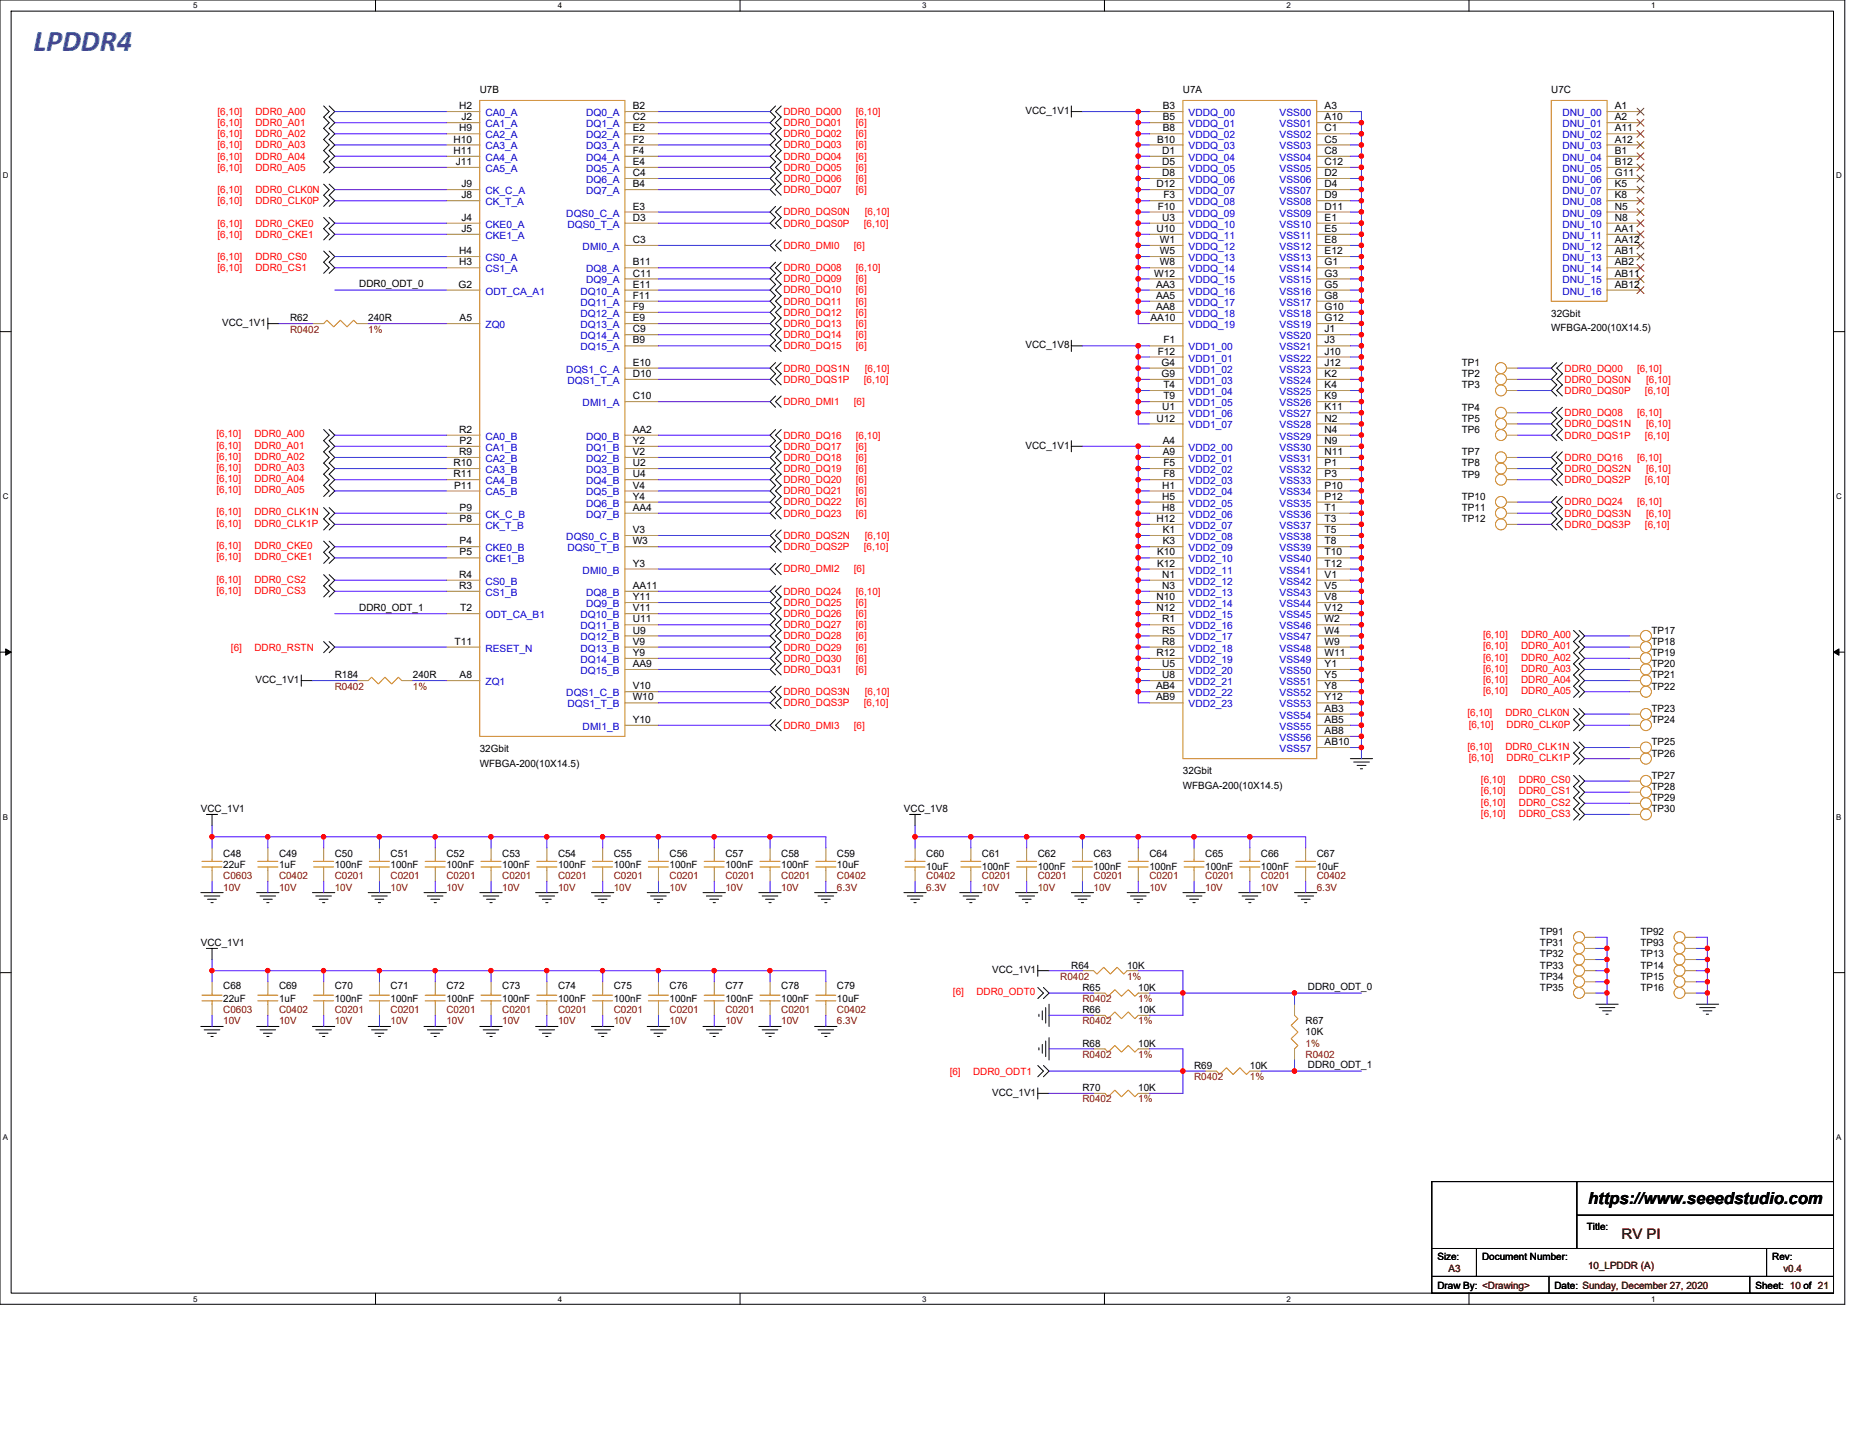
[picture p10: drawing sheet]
<svg xmlns="http://www.w3.org/2000/svg" width="279mm" height="216mm" viewBox="0 0 279 216" stroke-linecap="round" stroke-linejoin="round" font-family="sans-serif">
<defs><g id="words">
<text font-size="4.5" fill="#008080" x="5" y="7.6">LPDDR4</text>
<text font-size="2.5" x="238.5" y="180.8">https://www.seeedstudio.com</text>
<text font-size="2.2" fill="#800000" x="243.6" y="186.2">RV PI</text>
<g font-size="1.5" fill="#f00">
<text x="32.7" y="17.3">[6,10]</text>
<text x="38.4" y="17.3">DDR0_A00</text>
<text x="117.7" y="17.3">DDR0_DQ00</text>
<text x="128.6" y="17.3">[6,10]</text>
<text x="32.7" y="18.9">[6,10]</text>
<text x="32.7" y="20.6">[6,10]</text>
<text x="32.7" y="22.3">[6,10]</text>
<text x="32.7" y="24">[6,10]</text>
<text x="38.4" y="18.9">DDR0_A01</text>
<text x="38.4" y="20.6">DDR0_A02</text>
<text x="38.4" y="22.3">DDR0_A03</text>
<text x="38.4" y="24">DDR0_A04</text>
<text x="117.7" y="18.9">DDR0_DQ01</text>
<text x="117.7" y="20.6">DDR0_DQ02</text>
<text x="117.7" y="22.3">DDR0_DQ03</text>
<text x="117.7" y="24">DDR0_DQ04</text>
<text x="128.6" y="18.9">[6]</text>
<text x="128.6" y="20.6">[6]</text>
<text x="128.6" y="22.3">[6]</text>
<text x="128.6" y="24">[6]</text>
<text x="32.7" y="25.7">[6,10]</text>
<text x="32.7" y="29">[6,10]</text>
<text x="38.4" y="25.7">DDR0_A05</text>
<text x="38.4" y="29">DDR0_CLK0N</text>
<text x="117.7" y="25.7">DDR0_DQ05</text>
<text x="117.7" y="27.3">DDR0_DQ06</text>
<text x="117.7" y="29">DDR0_DQ07</text>
<text x="128.6" y="25.7">[6]</text>
<text x="128.6" y="27.3">[6]</text>
<text x="128.6" y="29">[6]</text>
<text x="32.7" y="30.7">[6,10]</text>
<text x="32.7" y="34">[6,10]</text>
<text x="32.7" y="35.7">[6,10]</text>
<text x="38.4" y="30.7">DDR0_CLK0P</text>
<text x="38.4" y="34">DDR0_CKE0</text>
<text x="38.4" y="35.7">DDR0_CKE1</text>
<text x="117.7" y="32.4">DDR0_DQS0N</text>
<text x="117.7" y="34">DDR0_DQS0P</text>
<text x="129.8" y="34">[6,10]</text>
<text x="129.9" y="32.4">[6,10]</text>
<text x="32.7" y="39.1">[6,10]</text>
<text x="32.7" y="40.7">[6,10]</text>
<text x="38.4" y="39.1">DDR0_CS0</text>
<text x="38.4" y="40.7">DDR0_CS1</text>
<text x="117.7" y="37.4">DDR0_DMI0</text>
<text x="117.7" y="40.7">DDR0_DQ08</text>
<text x="128.2" y="37.4">[6]</text>
<text x="128.6" y="40.7">[6,10]</text>
<text x="117.7" y="42.4">DDR0_DQ09</text>
<text x="117.7" y="44.1">DDR0_DQ10</text>
<text x="117.7" y="45.8">DDR0_DQ11</text>
<text x="117.7" y="47.5">DDR0_DQ12</text>
<text x="128.6" y="42.4">[6]</text>
<text x="128.6" y="44.1">[6]</text>
<text x="128.6" y="45.8">[6]</text>
<text x="128.6" y="47.5">[6]</text>
<text x="117.7" y="49.1">DDR0_DQ13</text>
<text x="117.7" y="50.8">DDR0_DQ14</text>
<text x="117.7" y="52.5">DDR0_DQ15</text>
<text x="128.6" y="49.1">[6]</text>
<text x="128.6" y="50.8">[6]</text>
<text x="128.6" y="52.5">[6]</text>
<text x="117.7" y="55.8">DDR0_DQS1N</text>
<text x="117.7" y="57.5">DDR0_DQS1P</text>
<text x="129.8" y="57.5">[6,10]</text>
<text x="129.9" y="55.8">[6,10]</text>
<text x="235" y="55.8">DDR0_DQ00</text>
<text x="235" y="57.5">DDR0_DQS0N</text>
<text x="235" y="59.2">DDR0_DQS0P</text>
<text x="245.9" y="55.8">[6,10]</text>
<text x="247.1" y="59.2">[6,10]</text>
<text x="247.3" y="57.5">[6,10]</text>
<text x="32.5" y="65.7">[6,10]</text>
<text x="38.2" y="65.7">DDR0_A00</text>
<text x="117.7" y="60.9">DDR0_DMI1</text>
<text x="117.7" y="65.9">DDR0_DQ16</text>
<text x="128.2" y="60.9">[6]</text>
<text x="128.6" y="65.9">[6,10]</text>
<text x="235" y="62.5">DDR0_DQ08</text>
<text x="235" y="64.2">DDR0_DQS1N</text>
<text x="235" y="65.9">DDR0_DQS1P</text>
<text x="245.9" y="62.5">[6,10]</text>
<text x="247.1" y="65.9">[6,10]</text>
<text x="247.3" y="64.2">[6,10]</text>
<text x="32.5" y="67.4">[6,10]</text>
<text x="32.5" y="69.1">[6,10]</text>
<text x="32.5" y="70.8">[6,10]</text>
<text x="38.2" y="67.4">DDR0_A01</text>
<text x="38.2" y="69.1">DDR0_A02</text>
<text x="38.2" y="70.8">DDR0_A03</text>
<text x="117.7" y="67.6">DDR0_DQ17</text>
<text x="117.7" y="69.2">DDR0_DQ18</text>
<text x="117.7" y="70.9">DDR0_DQ19</text>
<text x="128.6" y="67.6">[6]</text>
<text x="128.6" y="69.2">[6]</text>
<text x="128.6" y="70.9">[6]</text>
<text x="235" y="69.2">DDR0_DQ16</text>
<text x="235" y="70.9">DDR0_DQS2N</text>
<text x="245.9" y="69.2">[6,10]</text>
<text x="247.3" y="70.9">[6,10]</text>
<text x="32.5" y="72.4">[6,10]</text>
<text x="32.5" y="74.1">[6,10]</text>
<text x="32.5" y="77.4">[6,10]</text>
<text x="38.2" y="72.4">DDR0_A04</text>
<text x="38.2" y="74.1">DDR0_A05</text>
<text x="38.2" y="77.4">DDR0_CLK1N</text>
<text x="117.7" y="72.6">DDR0_DQ20</text>
<text x="117.7" y="74.3">DDR0_DQ21</text>
<text x="117.7" y="75.9">DDR0_DQ22</text>
<text x="117.7" y="77.6">DDR0_DQ23</text>
<text x="128.6" y="72.6">[6]</text>
<text x="128.6" y="74.3">[6]</text>
<text x="128.6" y="75.9">[6]</text>
<text x="128.6" y="77.6">[6]</text>
<text x="235" y="72.6">DDR0_DQS2P</text>
<text x="235" y="75.9">DDR0_DQ24</text>
<text x="235" y="77.6">DDR0_DQS3N</text>
<text x="245.9" y="75.9">[6,10]</text>
<text x="247.1" y="72.6">[6,10]</text>
<text x="247.3" y="77.6">[6,10]</text>
<text x="32.5" y="79.1">[6,10]</text>
<text x="32.5" y="82.5">[6,10]</text>
<text x="38.2" y="79.1">DDR0_CLK1P</text>
<text x="38.2" y="82.5">DDR0_CKE0</text>
<text x="117.7" y="81">DDR0_DQS2N</text>
<text x="117.7" y="82.7">DDR0_DQS2P</text>
<text x="129.8" y="82.7">[6,10]</text>
<text x="129.9" y="81">[6,10]</text>
<text x="235" y="79.3">DDR0_DQS3P</text>
<text x="247.1" y="79.3">[6,10]</text>
<text x="32.5" y="84.2">[6,10]</text>
<text x="32.5" y="87.5">[6,10]</text>
<text x="32.5" y="89.2">[6,10]</text>
<text x="38.2" y="84.2">DDR0_CKE1</text>
<text x="38.2" y="87.5">DDR0_CS2</text>
<text x="38.2" y="89.2">DDR0_CS3</text>
<text x="117.7" y="86">DDR0_DMI2</text>
<text x="117.7" y="89.4">DDR0_DQ24</text>
<text x="128.2" y="86">[6]</text>
<text x="128.6" y="89.4">[6,10]</text>
<text x="117.7" y="91">DDR0_DQ25</text>
<text x="117.7" y="92.7">DDR0_DQ26</text>
<text x="117.7" y="94.4">DDR0_DQ27</text>
<text x="128.6" y="91">[6]</text>
<text x="128.6" y="92.7">[6]</text>
<text x="128.6" y="94.4">[6]</text>
<text x="222.8" y="95.9">[6,10]</text>
<text x="228.5" y="95.9">DDR0_A00</text>
<text x="34.7" y="97.7">[6]</text>
<text x="38.2" y="97.7">DDR0_RSTN</text>
<text x="117.7" y="96.1">DDR0_DQ28</text>
<text x="117.7" y="97.7">DDR0_DQ29</text>
<text x="117.7" y="99.4">DDR0_DQ30</text>
<text x="117.7" y="101.1">DDR0_DQ31</text>
<text x="128.6" y="96.1">[6]</text>
<text x="128.6" y="97.7">[6]</text>
<text x="128.6" y="99.4">[6]</text>
<text x="128.6" y="101.1">[6]</text>
<text x="222.8" y="97.6">[6,10]</text>
<text x="222.8" y="99.3">[6,10]</text>
<text x="222.8" y="100.9">[6,10]</text>
<text x="228.5" y="97.6">DDR0_A01</text>
<text x="228.5" y="99.3">DDR0_A02</text>
<text x="228.5" y="100.9">DDR0_A03</text>
<text x="117.7" y="104.5">DDR0_DQS3N</text>
<text x="117.7" y="106.1">DDR0_DQS3P</text>
<text x="129.8" y="106.1">[6,10]</text>
<text x="129.9" y="104.5">[6,10]</text>
<text x="220.5" y="107.6">[6,10]</text>
<text x="222.8" y="102.6">[6,10]</text>
<text x="222.8" y="104.3">[6,10]</text>
<text x="226.1" y="107.6">DDR0_CLK0N</text>
<text x="228.5" y="102.6">DDR0_A04</text>
<text x="228.5" y="104.3">DDR0_A05</text>
<text x="117.7" y="109.5">DDR0_DMI3</text>
<text x="128.2" y="109.5">[6]</text>
<text x="220.5" y="112.7">[6,10]</text>
<text x="220.6" y="109.3">[6,10]</text>
<text x="226.1" y="112.7">DDR0_CLK1N</text>
<text x="226.3" y="109.3">DDR0_CLK0P</text>
<text x="220.6" y="114.3">[6,10]</text>
<text x="222.5" y="117.7">[6,10]</text>
<text x="222.5" y="119.4">[6,10]</text>
<text x="226.3" y="114.3">DDR0_CLK1P</text>
<text x="228.2" y="117.7">DDR0_CS0</text>
<text x="228.2" y="119.4">DDR0_CS1</text>
<text x="222.5" y="121.1">[6,10]</text>
<text x="222.5" y="122.7">[6,10]</text>
<text x="228.2" y="121.1">DDR0_CS2</text>
<text x="228.2" y="122.7">DDR0_CS3</text>
<text x="143.2" y="149.5">[6]</text>
<text x="146.7" y="149.5">DDR0_ODT0</text>
<text x="142.7" y="161.4">[6]</text>
<text x="146.2" y="161.4">DDR0_ODT1</text>
</g>
<g font-size="1.5">
<text x="69" y="16.4">H2</text>
<text x="72.1" y="13.9">U7B</text>
<text x="95" y="16.4">B2</text>
<text x="154.1" y="17.1">VCC_1V1</text>
<text x="174.7" y="16.4">B3</text>
<text x="177.7" y="13.9">U7A</text>
<text x="199" y="16.4">A3</text>
<text x="233" y="13.9">U7C</text>
<text x="242.6" y="16.4">A1</text>
<text x="68.1" y="21.4">H10</text>
<text x="68.1" y="23.1">H11</text>
<text x="69" y="19.7">H9</text>
<text x="69.3" y="18.1">J2</text>
<text x="95" y="18.1">C2</text>
<text x="95" y="19.7">E2</text>
<text x="95" y="21.4">F2</text>
<text x="95" y="23.1">F4</text>
<text x="173.8" y="21.4">B10</text>
<text x="174.6" y="23.1">D1</text>
<text x="174.7" y="18.1">B5</text>
<text x="174.7" y="19.7">B8</text>
<text x="199" y="18.1">A10</text>
<text x="199" y="19.7">C1</text>
<text x="199" y="21.4">C5</text>
<text x="199" y="23.1">C8</text>
<text x="242.6" y="18.1">A2</text>
<text x="242.6" y="19.7">A11</text>
<text x="242.6" y="21.4">A12</text>
<text x="242.6" y="23.1">B1</text>
<text x="68.5" y="24.8">J11</text>
<text x="69.3" y="29.8">J8</text>
<text x="69.3" y="28.1">J9</text>
<text x="95" y="28.1">B4</text>
<text x="95" y="26.5">C4</text>
<text x="95" y="24.8">E4</text>
<text x="173.7" y="28.1">D12</text>
<text x="174.6" y="24.8">D5</text>
<text x="174.6" y="26.5">D8</text>
<text x="174.8" y="29.8">F3</text>
<text x="199" y="24.8">C12</text>
<text x="199" y="26.5">D2</text>
<text x="199" y="28.1">D4</text>
<text x="199" y="29.8">D9</text>
<text x="242.6" y="24.8">B12</text>
<text x="242.6" y="26.5">G11</text>
<text x="242.6" y="28.1">K5</text>
<text x="242.6" y="29.8">K8</text>
<text x="69.3" y="34.8">J5</text>
<text x="69.3" y="33.2">J4</text>
<text x="95" y="33.2">D3</text>
<text x="95" y="31.5">E3</text>
<text x="173.7" y="34.8">U10</text>
<text x="173.9" y="31.5">F10</text>
<text x="174.6" y="33.2">U3</text>
<text x="199" y="31.5">D11</text>
<text x="199" y="33.2">E1</text>
<text x="199" y="34.8">E5</text>
<text x="242.6" y="31.5">N5</text>
<text x="242.6" y="33.2">N8</text>
<text x="242.6" y="34.8">AA1</text>
<text x="69" y="39.9">H3</text>
<text x="69" y="38.2">H4</text>
<text x="95" y="39.9">B11</text>
<text x="95" y="41.6">C11</text>
<text x="95" y="36.5">C3</text>
<text x="173.4" y="41.6">W12</text>
<text x="174.2" y="36.5">W1</text>
<text x="174.2" y="38.2">W5</text>
<text x="174.2" y="39.9">W8</text>
<text x="199" y="36.5">E8</text>
<text x="199" y="38.2">E12</text>
<text x="199" y="39.9">G1</text>
<text x="199" y="41.6">G3</text>
<text x="242.6" y="36.5">AA12</text>
<text x="242.6" y="38.2">AB1</text>
<text x="242.6" y="39.9">AB2</text>
<text x="242.6" y="41.6">AB11</text>
<text x="54" y="43.1">DDR0_ODT_0</text>
<text x="68.9" y="43.2">G2</text>
<text x="95" y="43.2">E11</text>
<text x="95" y="46.6">F9</text>
<text x="95" y="44.9">F11</text>
<text x="173.7" y="43.2">AA3</text>
<text x="173.7" y="44.9">AA5</text>
<text x="173.7" y="46.6">AA8</text>
<text x="199" y="43.2">G5</text>
<text x="199" y="44.9">G8</text>
<text x="199" y="46.6">G10</text>
<text x="233" y="47.6">32Gbit</text>
<text x="242.6" y="43.2">AB12</text>
<text x="33.4" y="49">VCC_1V1</text>
<text x="43.6" y="48.3">R62</text>
<text x="55.3" y="48.3">240R</text>
<text x="69" y="48.3">A5</text>
<text x="95" y="51.6">B9</text>
<text x="95" y="49.9">C9</text>
<text x="95" y="48.3">E9</text>
<text x="154.1" y="52.3">VCC_1V8</text>
<text x="172.8" y="48.3">AA10</text>
<text x="173.9" y="53.3">F12</text>
<text x="174.8" y="51.6">F1</text>
<text x="199" y="48.3">G12</text>
<text x="199" y="49.9">J1</text>
<text x="199" y="51.6">J3</text>
<text x="199" y="53.3">J10</text>
<text x="233" y="49.8">WFBGA-200(10X14.5)</text>
<text x="95" y="56.6">D10</text>
<text x="95" y="60">C10</text>
<text x="95" y="54.9">E10</text>
<text x="174.5" y="54.9">G4</text>
<text x="174.5" y="56.6">G9</text>
<text x="174.8" y="58.3">T4</text>
<text x="174.8" y="60">T9</text>
<text x="199" y="54.9">J12</text>
<text x="199" y="56.6">K2</text>
<text x="199" y="58.3">K4</text>
<text x="199" y="60">K9</text>
<text x="219.6" y="56.7">TP2</text>
<text x="219.6" y="55">TP1</text>
<text x="219.6" y="58.4">TP3</text>
<text x="69" y="65">R2</text>
<text x="95" y="65">AA2</text>
<text x="173.7" y="63.3">U12</text>
<text x="174.6" y="61.7">U1</text>
<text x="199" y="61.7">K11</text>
<text x="199" y="63.3">N2</text>
<text x="199" y="65">N4</text>
<text x="219.6" y="65">TP6</text>
<text x="219.6" y="61.7">TP4</text>
<text x="219.6" y="63.4">TP5</text>
<text x="68.1" y="70">R10</text>
<text x="68.1" y="71.7">R11</text>
<text x="69" y="68.4">R9</text>
<text x="69" y="66.7">P2</text>
<text x="95" y="70">U2</text>
<text x="95" y="71.7">U4</text>
<text x="95" y="68.4">V2</text>
<text x="95" y="66.7">Y2</text>
<text x="154.1" y="67.4">VCC_1V1</text>
<text x="174.7" y="66.7">A4</text>
<text x="174.7" y="68.4">A9</text>
<text x="174.8" y="70">F5</text>
<text x="174.8" y="71.7">F8</text>
<text x="199" y="66.7">N9</text>
<text x="199" y="68.4">N11</text>
<text x="199" y="70">P1</text>
<text x="199" y="71.7">P3</text>
<text x="219.6" y="70.1">TP8</text>
<text x="219.6" y="68.4">TP7</text>
<text x="219.6" y="71.8">TP9</text>
<text x="68.2" y="73.4">P11</text>
<text x="69" y="76.8">P9</text>
<text x="95" y="73.4">V4</text>
<text x="95" y="75.1">Y4</text>
<text x="95" y="76.8">AA4</text>
<text x="174.6" y="73.4">H1</text>
<text x="174.6" y="75.1">H5</text>
<text x="174.6" y="76.8">H8</text>
<text x="199" y="73.4">P10</text>
<text x="199" y="75.1">P12</text>
<text x="199" y="76.8">T1</text>
<text x="219.6" y="76.8">TP11</text>
<text x="219.6" y="75.1">TP10</text>
<text x="69" y="83.5">P5</text>
<text x="69" y="78.4">P8</text>
<text x="69" y="81.8">P4</text>
<text x="95" y="81.8">W3</text>
<text x="95" y="80.1">V3</text>
<text x="173.7" y="78.4">H12</text>
<text x="173.8" y="83.5">K10</text>
<text x="174.7" y="80.1">K1</text>
<text x="174.7" y="81.8">K3</text>
<text x="199" y="78.4">T3</text>
<text x="199" y="80.1">T5</text>
<text x="199" y="81.8">T8</text>
<text x="199" y="83.5">T10</text>
<text x="219.6" y="78.5">TP12</text>
<text x="69" y="86.8">R4</text>
<text x="69" y="88.5">R3</text>
<text x="95" y="88.5">AA11</text>
<text x="95" y="85.1">Y3</text>
<text x="173.8" y="85.1">K12</text>
<text x="174.6" y="86.8">N1</text>
<text x="174.6" y="88.5">N3</text>
<text x="199" y="85.1">T12</text>
<text x="199" y="86.8">V1</text>
<text x="199" y="88.5">V5</text>
<text x="54" y="91.8">DDR0_ODT_1</text>
<text x="69.1" y="91.8">T2</text>
<text x="95" y="90.2">Y11</text>
<text x="95" y="95.2">U9</text>
<text x="95" y="93.5">U11</text>
<text x="95" y="91.8">V11</text>
<text x="173.7" y="90.2">N10</text>
<text x="173.7" y="91.8">N12</text>
<text x="174.6" y="93.5">R1</text>
<text x="174.6" y="95.2">R5</text>
<text x="199" y="90.2">V8</text>
<text x="199" y="91.8">V12</text>
<text x="199" y="93.5">W2</text>
<text x="199" y="95.2">W4</text>
<text x="248.1" y="95.2">TP17</text>
<text x="50.3" y="101.9">R184</text>
<text x="62" y="101.9">240R</text>
<text x="68.3" y="96.9">T11</text>
<text x="69" y="101.9">A8</text>
<text x="95" y="96.9">V9</text>
<text x="95" y="98.6">Y9</text>
<text x="95" y="100.2">AA9</text>
<text x="173.7" y="98.6">R12</text>
<text x="174.6" y="96.9">R8</text>
<text x="174.6" y="100.2">U5</text>
<text x="174.6" y="101.9">U8</text>
<text x="199" y="96.9">W9</text>
<text x="199" y="98.6">W11</text>
<text x="199" y="100.2">Y1</text>
<text x="199" y="101.9">Y5</text>
<text x="248.1" y="96.9">TP18</text>
<text x="248.1" y="100.3">TP20</text>
<text x="248.1" y="101.9">TP21</text>
<text x="248.1" y="98.6">TP19</text>
<text x="38.4" y="102.6">VCC_1V1</text>
<text x="95" y="105.2">W10</text>
<text x="95" y="103.6">V10</text>
<text x="173.7" y="103.6">AB4</text>
<text x="173.7" y="105.2">AB9</text>
<text x="199" y="103.6">Y8</text>
<text x="199" y="105.2">Y12</text>
<text x="199" y="106.9">AB3</text>
<text x="248.1" y="107">TP23</text>
<text x="248.1" y="103.6">TP22</text>
<text x="72.1" y="113">32Gbit</text>
<text x="95" y="108.6">Y10</text>
<text x="199" y="108.6">AB5</text>
<text x="199" y="110.3">AB8</text>
<text x="199" y="112">AB10</text>
<text x="248.1" y="112">TP25</text>
<text x="248.1" y="113.7">TP26</text>
<text x="248.1" y="108.6">TP24</text>
<text x="72.1" y="115.2">WFBGA-200(10X14.5)</text>
<text x="177.7" y="116.4">32Gbit</text>
<text x="177.7" y="118.5">WFBGA-200(10X14.5)</text>
<text x="248.1" y="117">TP27</text>
<text x="248.1" y="118.7">TP28</text>
<text x="30.2" y="122">VCC_1V1</text>
<text x="135.8" y="122">VCC_1V8</text>
<text x="248.1" y="120.4">TP29</text>
<text x="248.1" y="122">TP30</text>
<text x="33.5" y="128.8">C48</text>
<text x="33.5" y="130.4">22uF</text>
<text x="41.9" y="128.8">C49</text>
<text x="41.9" y="130.4">1uF</text>
<text x="50.3" y="128.8">C50</text>
<text x="50.3" y="130.4">100nF</text>
<text x="58.7" y="128.8">C51</text>
<text x="58.7" y="130.4">100nF</text>
<text x="67.1" y="128.8">C52</text>
<text x="67.1" y="130.4">100nF</text>
<text x="75.4" y="128.8">C53</text>
<text x="75.4" y="130.4">100nF</text>
<text x="83.8" y="128.8">C54</text>
<text x="83.8" y="130.4">100nF</text>
<text x="92.2" y="128.8">C55</text>
<text x="92.2" y="130.4">100nF</text>
<text x="100.6" y="128.8">C56</text>
<text x="100.6" y="130.4">100nF</text>
<text x="109" y="128.8">C57</text>
<text x="109" y="130.4">100nF</text>
<text x="117.3" y="128.8">C58</text>
<text x="117.3" y="130.4">100nF</text>
<text x="125.7" y="128.8">C59</text>
<text x="125.7" y="130.4">10uF</text>
<text x="139.1" y="128.8">C60</text>
<text x="139.1" y="130.8">10uF</text>
<text x="147.5" y="128.8">C61</text>
<text x="147.5" y="130.8">100nF</text>
<text x="155.9" y="128.8">C62</text>
<text x="155.9" y="130.8">100nF</text>
<text x="164.3" y="128.8">C63</text>
<text x="164.3" y="130.8">100nF</text>
<text x="172.7" y="128.8">C64</text>
<text x="172.7" y="130.8">100nF</text>
<text x="181" y="128.8">C65</text>
<text x="181" y="130.8">100nF</text>
<text x="189.4" y="128.8">C66</text>
<text x="189.4" y="130.8">100nF</text>
<text x="197.8" y="128.8">C67</text>
<text x="197.8" y="130.8">10uF</text>
<text x="30.2" y="142.2">VCC_1V1</text>
<text x="231.3" y="142.2">TP31</text>
<text x="231.3" y="140.5">TP91</text>
<text x="231.3" y="143.8">TP32</text>
<text x="246.4" y="143.8">TP13</text>
<text x="246.4" y="140.5">TP92</text>
<text x="246.4" y="142.2">TP93</text>
<text x="33.5" y="148.5">C68</text>
<text x="41.9" y="148.5">C69</text>
<text x="50.3" y="148.5">C70</text>
<text x="58.7" y="148.5">C71</text>
<text x="67.1" y="148.5">C72</text>
<text x="75.4" y="148.5">C73</text>
<text x="83.8" y="148.5">C74</text>
<text x="92.2" y="148.5">C75</text>
<text x="100.6" y="148.5">C76</text>
<text x="109" y="148.5">C77</text>
<text x="117.3" y="148.5">C78</text>
<text x="125.7" y="148.5">C79</text>
<text x="149" y="146.2">VCC_1V1</text>
<text x="160.9" y="145.5">R64</text>
<text x="162.6" y="148.9">R65</text>
<text x="169.3" y="145.5">10K</text>
<text x="171" y="148.9">10K</text>
<text x="196.5" y="148.8">DDR0_ODT_0</text>
<text x="231.3" y="148.9">TP35</text>
<text x="231.3" y="147.2">TP34</text>
<text x="231.3" y="145.5">TP33</text>
<text x="246.4" y="148.9">TP16</text>
<text x="246.4" y="145.5">TP14</text>
<text x="246.4" y="147.2">TP15</text>
<text x="33.5" y="150.6">22uF</text>
<text x="41.9" y="150.6">1uF</text>
<text x="50.3" y="150.6">100nF</text>
<text x="58.7" y="150.6">100nF</text>
<text x="67.1" y="150.6">100nF</text>
<text x="75.4" y="150.6">100nF</text>
<text x="83.8" y="150.6">100nF</text>
<text x="92.2" y="150.6">100nF</text>
<text x="100.6" y="150.6">100nF</text>
<text x="109" y="150.6">100nF</text>
<text x="117.3" y="150.6">100nF</text>
<text x="125.7" y="150.6">10uF</text>
<text x="162.6" y="152.2">R66</text>
<text x="171" y="152.2">10K</text>
<text x="196.1" y="153.9">R67</text>
<text x="196.1" y="155.6">10K</text>
<text x="162.6" y="157.2">R68</text>
<text x="171" y="157.2">10K</text>
<text x="179.4" y="160.6">R69</text>
<text x="187.7" y="160.6">10K</text>
<text x="196.5" y="160.5">DDR0_ODT_1</text>
<text x="149" y="164.6">VCC_1V1</text>
<text x="162.6" y="164">R70</text>
<text x="171" y="164">10K</text>
<text x="238.4" y="184.7">Title:</text>
<text x="215.9" y="189.3">Size:</text>
<text x="222.6" y="189.3">Document Number:</text>
<text x="266.2" y="189.3">Rev:</text>
<text x="215.9" y="193.6">Draw By: &lt;Drawing&gt;</text>
<text x="233.5" y="193.6">Date: Sunday, December 27, 2020</text>
<text x="263.7" y="193.6">Sheet: 10 of 21</text>
</g>
<g font-size="1.5" fill="#00c">
<text x="72.9" y="17.4">CA0_A</text>
<text x="88" y="17.4">DQ0_A</text>
<text x="178.5" y="17.4">VDDQ_00</text>
<text x="192.2" y="17.4">VSS00</text>
<text x="234.7" y="17.4">DNU_00</text>
<text x="72.9" y="20.8">CA2_A</text>
<text x="72.9" y="22.5">CA3_A</text>
<text x="72.9" y="19.1">CA1_A</text>
<text x="88" y="19.1">DQ1_A</text>
<text x="88" y="20.8">DQ2_A</text>
<text x="88" y="22.5">DQ3_A</text>
<text x="178.5" y="19.1">VDDQ_01</text>
<text x="178.5" y="20.8">VDDQ_02</text>
<text x="178.5" y="22.5">VDDQ_03</text>
<text x="192.2" y="19.1">VSS01</text>
<text x="192.2" y="20.8">VSS02</text>
<text x="192.2" y="22.5">VSS03</text>
<text x="234.7" y="19.1">DNU_01</text>
<text x="234.7" y="20.8">DNU_02</text>
<text x="234.7" y="22.5">DNU_03</text>
<text x="72.9" y="24.2">CA4_A</text>
<text x="72.9" y="29.2">CK_C_A</text>
<text x="72.9" y="25.8">CA5_A</text>
<text x="88" y="29.2">DQ7_A</text>
<text x="88" y="27.5">DQ6_A</text>
<text x="88" y="25.8">DQ5_A</text>
<text x="88" y="24.2">DQ4_A</text>
<text x="178.5" y="24.2">VDDQ_04</text>
<text x="178.5" y="25.8">VDDQ_05</text>
<text x="178.5" y="27.5">VDDQ_06</text>
<text x="178.5" y="29.2">VDDQ_07</text>
<text x="192.2" y="24.2">VSS04</text>
<text x="192.2" y="25.8">VSS05</text>
<text x="192.2" y="27.5">VSS06</text>
<text x="192.2" y="29.2">VSS07</text>
<text x="234.7" y="24.2">DNU_04</text>
<text x="234.7" y="25.8">DNU_05</text>
<text x="234.7" y="27.5">DNU_06</text>
<text x="234.7" y="29.2">DNU_07</text>
<text x="72.9" y="35.9">CKE1_A</text>
<text x="72.9" y="30.8">CK_T_A</text>
<text x="72.9" y="34.2">CKE0_A</text>
<text x="85.1" y="32.5">DQS0_C_A</text>
<text x="85.2" y="34.2">DQS0_T_A</text>
<text x="178.5" y="30.8">VDDQ_08</text>
<text x="178.5" y="32.5">VDDQ_09</text>
<text x="178.5" y="34.2">VDDQ_10</text>
<text x="178.5" y="35.9">VDDQ_11</text>
<text x="192.2" y="30.8">VSS08</text>
<text x="192.2" y="32.5">VSS09</text>
<text x="192.2" y="34.2">VSS10</text>
<text x="192.2" y="35.9">VSS11</text>
<text x="234.7" y="30.8">DNU_08</text>
<text x="234.7" y="32.5">DNU_09</text>
<text x="234.7" y="34.2">DNU_10</text>
<text x="234.7" y="35.9">DNU_11</text>
<text x="72.9" y="40.9">CS1_A</text>
<text x="72.9" y="39.2">CS0_A</text>
<text x="87.5" y="37.5">DMI0_A</text>
<text x="88" y="40.9">DQ8_A</text>
<text x="178.5" y="37.5">VDDQ_12</text>
<text x="178.5" y="39.2">VDDQ_13</text>
<text x="178.5" y="40.9">VDDQ_14</text>
<text x="192.2" y="37.5">VSS12</text>
<text x="192.2" y="39.2">VSS13</text>
<text x="192.2" y="40.9">VSS14</text>
<text x="234.7" y="37.5">DNU_12</text>
<text x="234.7" y="39.2">DNU_13</text>
<text x="234.7" y="40.9">DNU_14</text>
<text x="72.9" y="44.3">ODT_CA_A1</text>
<text x="87.2" y="44.3">DQ10_A</text>
<text x="87.2" y="47.6">DQ12_A</text>
<text x="87.2" y="45.9">DQ11_A</text>
<text x="88" y="42.6">DQ9_A</text>
<text x="178.5" y="42.6">VDDQ_15</text>
<text x="178.5" y="44.3">VDDQ_16</text>
<text x="178.5" y="45.9">VDDQ_17</text>
<text x="178.5" y="47.6">VDDQ_18</text>
<text x="192.2" y="42.6">VSS15</text>
<text x="192.2" y="44.3">VSS16</text>
<text x="192.2" y="45.9">VSS17</text>
<text x="192.2" y="47.6">VSS18</text>
<text x="234.7" y="42.6">DNU_15</text>
<text x="234.7" y="44.3">DNU_16</text>
<text x="72.9" y="49.3">ZQ0</text>
<text x="87.2" y="52.6">DQ15_A</text>
<text x="87.2" y="51">DQ14_A</text>
<text x="87.2" y="49.3">DQ13_A</text>
<text x="178.5" y="52.6">VDD1_00</text>
<text x="178.5" y="49.3">VDDQ_19</text>
<text x="192.2" y="49.3">VSS19</text>
<text x="192.2" y="51">VSS20</text>
<text x="192.2" y="52.6">VSS21</text>
<text x="85.1" y="56">DQS1_C_A</text>
<text x="85.2" y="57.7">DQS1_T_A</text>
<text x="178.5" y="54.3">VDD1_01</text>
<text x="178.5" y="56">VDD1_02</text>
<text x="178.5" y="57.7">VDD1_03</text>
<text x="178.5" y="59.4">VDD1_04</text>
<text x="192.2" y="54.3">VSS22</text>
<text x="192.2" y="56">VSS23</text>
<text x="192.2" y="57.7">VSS24</text>
<text x="192.2" y="59.4">VSS25</text>
<text x="87.5" y="61">DMI1_A</text>
<text x="178.5" y="61">VDD1_05</text>
<text x="178.5" y="62.7">VDD1_06</text>
<text x="178.5" y="64.4">VDD1_07</text>
<text x="192.2" y="61">VSS26</text>
<text x="192.2" y="62.7">VSS27</text>
<text x="192.2" y="64.4">VSS28</text>
<text x="72.9" y="67.7">CA1_B</text>
<text x="72.9" y="66.1">CA0_B</text>
<text x="72.9" y="69.4">CA2_B</text>
<text x="72.9" y="71.1">CA3_B</text>
<text x="88" y="71.1">DQ3_B</text>
<text x="88" y="69.4">DQ2_B</text>
<text x="88" y="67.7">DQ1_B</text>
<text x="88" y="66.1">DQ0_B</text>
<text x="178.5" y="67.7">VDD2_00</text>
<text x="178.5" y="69.4">VDD2_01</text>
<text x="178.5" y="71.1">VDD2_02</text>
<text x="192.2" y="66.1">VSS29</text>
<text x="192.2" y="67.7">VSS30</text>
<text x="192.2" y="69.4">VSS31</text>
<text x="192.2" y="71.1">VSS32</text>
<text x="72.9" y="77.8">CK_C_B</text>
<text x="72.9" y="74.4">CA5_B</text>
<text x="72.9" y="72.7">CA4_B</text>
<text x="88" y="72.7">DQ4_B</text>
<text x="88" y="74.4">DQ5_B</text>
<text x="88" y="76.1">DQ6_B</text>
<text x="88" y="77.8">DQ7_B</text>
<text x="178.5" y="72.7">VDD2_03</text>
<text x="178.5" y="74.4">VDD2_04</text>
<text x="178.5" y="76.1">VDD2_05</text>
<text x="178.5" y="77.8">VDD2_06</text>
<text x="192.2" y="72.7">VSS33</text>
<text x="192.2" y="74.4">VSS34</text>
<text x="192.2" y="76.1">VSS35</text>
<text x="192.2" y="77.8">VSS36</text>
<text x="72.9" y="79.5">CK_T_B</text>
<text x="72.9" y="82.8">CKE0_B</text>
<text x="85.1" y="81.1">DQS0_C_B</text>
<text x="85.2" y="82.8">DQS0_T_B</text>
<text x="178.5" y="79.5">VDD2_07</text>
<text x="178.5" y="81.1">VDD2_08</text>
<text x="178.5" y="82.8">VDD2_09</text>
<text x="192.2" y="79.5">VSS37</text>
<text x="192.2" y="81.1">VSS38</text>
<text x="192.2" y="82.8">VSS39</text>
<text x="72.9" y="84.5">CKE1_B</text>
<text x="72.9" y="87.8">CS0_B</text>
<text x="72.9" y="89.5">CS1_B</text>
<text x="87.5" y="86.2">DMI0_B</text>
<text x="88" y="89.5">DQ8_B</text>
<text x="178.5" y="84.5">VDD2_10</text>
<text x="178.5" y="86.2">VDD2_11</text>
<text x="178.5" y="87.8">VDD2_12</text>
<text x="178.5" y="89.5">VDD2_13</text>
<text x="192.2" y="84.5">VSS40</text>
<text x="192.2" y="86.2">VSS41</text>
<text x="192.2" y="87.8">VSS42</text>
<text x="192.2" y="89.5">VSS43</text>
<text x="72.9" y="92.9">ODT_CA_B1</text>
<text x="87.2" y="94.6">DQ11_B</text>
<text x="87.2" y="92.9">DQ10_B</text>
<text x="88" y="91.2">DQ9_B</text>
<text x="178.5" y="91.2">VDD2_14</text>
<text x="178.5" y="92.9">VDD2_15</text>
<text x="178.5" y="94.6">VDD2_16</text>
<text x="192.2" y="91.2">VSS44</text>
<text x="192.2" y="92.9">VSS45</text>
<text x="192.2" y="94.6">VSS46</text>
<text x="72.9" y="97.9">RESET_N</text>
<text x="87.2" y="96.2">DQ12_B</text>
<text x="87.2" y="97.9">DQ13_B</text>
<text x="87.2" y="99.6">DQ14_B</text>
<text x="87.2" y="101.3">DQ15_B</text>
<text x="178.5" y="96.2">VDD2_17</text>
<text x="178.5" y="97.9">VDD2_18</text>
<text x="178.5" y="99.6">VDD2_19</text>
<text x="178.5" y="101.3">VDD2_20</text>
<text x="192.2" y="96.2">VSS47</text>
<text x="192.2" y="97.9">VSS48</text>
<text x="192.2" y="99.6">VSS49</text>
<text x="192.2" y="101.3">VSS50</text>
<text x="72.9" y="102.9">ZQ1</text>
<text x="85.1" y="104.6">DQS1_C_B</text>
<text x="85.2" y="106.3">DQS1_T_B</text>
<text x="178.5" y="102.9">VDD2_21</text>
<text x="178.5" y="104.6">VDD2_22</text>
<text x="178.5" y="106.3">VDD2_23</text>
<text x="192.2" y="102.9">VSS51</text>
<text x="192.2" y="104.6">VSS52</text>
<text x="192.2" y="106.3">VSS53</text>
<text x="192.2" y="108">VSS54</text>
<text x="87.5" y="109.6">DMI1_B</text>
<text x="192.2" y="109.6">VSS55</text>
<text x="192.2" y="111.3">VSS56</text>
<text x="192.2" y="113">VSS57</text>
</g>
<g font-size="1.5" fill="#800000">
<text x="43.6" y="50">R0402</text>
<text x="55.3" y="50">1%</text>
<text x="50.3" y="103.6">R0402</text>
<text x="62" y="103.6">1%</text>
<text x="33.5" y="132.1">C0603</text>
<text x="33.5" y="133.8">10V</text>
<text x="41.9" y="132.1">C0402</text>
<text x="41.9" y="133.8">10V</text>
<text x="50.3" y="132.1">C0201</text>
<text x="50.3" y="133.8">10V</text>
<text x="58.7" y="132.1">C0201</text>
<text x="58.7" y="133.8">10V</text>
<text x="67.1" y="132.1">C0201</text>
<text x="67.1" y="133.8">10V</text>
<text x="75.4" y="132.1">C0201</text>
<text x="75.4" y="133.8">10V</text>
<text x="83.8" y="132.1">C0201</text>
<text x="83.8" y="133.8">10V</text>
<text x="92.2" y="132.1">C0201</text>
<text x="92.2" y="133.8">10V</text>
<text x="100.6" y="132.1">C0201</text>
<text x="100.6" y="133.8">10V</text>
<text x="109" y="132.1">C0201</text>
<text x="109" y="133.8">10V</text>
<text x="117.3" y="132.1">C0201</text>
<text x="117.3" y="133.8">10V</text>
<text x="125.7" y="132.1">C0402</text>
<text x="125.7" y="133.8">6.3V</text>
<text x="139.1" y="132.1">C0402</text>
<text x="139.1" y="133.8">6.3V</text>
<text x="147.5" y="132.1">C0201</text>
<text x="147.5" y="133.8">10V</text>
<text x="155.9" y="132.1">C0201</text>
<text x="155.9" y="133.8">10V</text>
<text x="164.3" y="132.1">C0201</text>
<text x="164.3" y="133.8">10V</text>
<text x="172.7" y="132.1">C0201</text>
<text x="172.7" y="133.8">10V</text>
<text x="181" y="132.1">C0201</text>
<text x="181" y="133.8">10V</text>
<text x="189.4" y="132.1">C0201</text>
<text x="189.4" y="133.8">10V</text>
<text x="197.8" y="132.1">C0402</text>
<text x="197.8" y="133.8">6.3V</text>
<text x="159.3" y="147.2">R0402</text>
<text x="169.3" y="147.2">1%</text>
<text x="33.5" y="152.2">C0603</text>
<text x="33.5" y="153.9">10V</text>
<text x="41.9" y="152.2">C0402</text>
<text x="41.9" y="153.9">10V</text>
<text x="50.3" y="152.2">C0201</text>
<text x="50.3" y="153.9">10V</text>
<text x="58.7" y="152.2">C0201</text>
<text x="58.7" y="153.9">10V</text>
<text x="67.1" y="152.2">C0201</text>
<text x="67.1" y="153.9">10V</text>
<text x="75.4" y="152.2">C0201</text>
<text x="75.4" y="153.9">10V</text>
<text x="83.8" y="152.2">C0201</text>
<text x="83.8" y="153.9">10V</text>
<text x="92.2" y="152.2">C0201</text>
<text x="92.2" y="153.9">10V</text>
<text x="100.6" y="152.2">C0201</text>
<text x="100.6" y="153.9">10V</text>
<text x="109" y="152.2">C0201</text>
<text x="109" y="153.9">10V</text>
<text x="117.3" y="152.2">C0201</text>
<text x="117.3" y="153.9">10V</text>
<text x="125.7" y="152.2">C0402</text>
<text x="125.7" y="153.9">6.3V</text>
<text x="162.6" y="150.6">R0402</text>
<text x="162.6" y="153.9">R0402</text>
<text x="171" y="150.6">1%</text>
<text x="171" y="153.9">1%</text>
<text x="162.6" y="158.9">R0402</text>
<text x="171" y="158.9">1%</text>
<text x="196.1" y="157.2">1%</text>
<text x="196.1" y="158.9">R0402</text>
<text x="162.6" y="165.6">R0402</text>
<text x="171" y="165.6">1%</text>
<text x="179.4" y="162.3">R0402</text>
<text x="187.7" y="162.3">1%</text>
<text x="217.6" y="191.1">A3</text>
<text x="238.5" y="190.6">10_LPDDR (A)</text>
<text x="267.9" y="191.1">v0.4</text>
</g>
<g font-size="1.2">
<text x="29" y="1.3">5</text>
<text x="83.8" y="1.3">4</text>
<text x="138.5" y="1.3">3</text>
<text x="193.3" y="1.3">2</text>
<text x="248" y="1.3">1</text>
<text x=".4" y="26.8">D</text>
<text x="275.8" y="26.8">D</text>
<text x=".4" y="75">C</text>
<text x="275.8" y="75">C</text>
<text x=".4" y="123.1">B</text>
<text x="275.8" y="123.1">B</text>
<text x=".4" y="171.3">A</text>
<text x="275.8" y="171.3">A</text>
<text x="29" y="195.6">5</text>
<text x="83.8" y="195.6">4</text>
<text x="138.5" y="195.6">3</text>
<text x="193.3" y="195.6">2</text>
<text x="248" y="195.6">1</text>
</g>
</g></defs>
<path d="M0 0h277.1v196h-277.1zM1.7 1.7h273.7v192.6h-273.7z" fill="none" stroke="#000" stroke-width=".15"/>
<g fill="#fff">
<path d="M29 .2h.7v1.3h-.7z"/>
<path d="M29 194.5h.7v1.3h-.7z"/>
</g>
<path d="M56.4 0v1.7M56.4 194.3v1.7" fill="none" stroke="#000" stroke-width=".15"/>
<g fill="#fff">
<path d="M83.8 .2h.6v1.3h-.6z"/>
<path d="M83.8 194.5h.6v1.3h-.6z"/>
</g>
<path d="M111.2 0v1.7M111.2 194.3v1.7" fill="none" stroke="#000" stroke-width=".15"/>
<g fill="#fff">
<path d="M138.5 .2h.7v1.3h-.7z"/>
<path d="M138.5 194.5h.7v1.3h-.7z"/>
</g>
<path d="M165.9 0v1.7M165.9 194.3v1.7" fill="none" stroke="#000" stroke-width=".15"/>
<g fill="#fff">
<path d="M193.3 .2h.6v1.3h-.6z"/>
<path d="M193.3 194.5h.6v1.3h-.6z"/>
</g>
<path d="M220.7 0v1.7M220.7 194.3v1.7" fill="none" stroke="#000" stroke-width=".15"/>
<g fill="#fff">
<path d="M248 .2h.7v1.3h-.7z"/>
<path d="M248 194.5h.7v1.3h-.7z"/>
<path d="M.4 25.7h.9v1.4h-.9z"/>
<path d="M275.8 25.7h.9v1.4h-.9z"/>
<path d="M.4 73.9h.9v1.3h-.9z"/>
<path d="M275.8 73.9h.9v1.3h-.9z"/>
</g>
<path d="M0 49.8h1.7M275.4 49.8h1.7" fill="none" stroke="#000" stroke-width=".15"/>
<g fill="#fff">
<path d="M.4 122h.8v1.4h-.8z"/>
<path d="M275.8 122h.8v1.4h-.8z"/>
</g>
<path d="M0 98h1.7M275.4 98h1.7" fill="none" stroke="#000" stroke-width=".15"/>
<path d="M.8 97.5l.9 .5-.9 .4zM275.4 98l.8-.5v.9z" fill="#000" stroke="#000" stroke-width=".15"/>
<g fill="#fff">
<path d="M.4 170.2h.8v1.3h-.8z"/>
<path d="M275.8 170.2h.8v1.3h-.8z"/>
</g>
<g fill="none" stroke="#000" stroke-width=".15">
<path d="M48.6 15.9l.8 .9-.8 .8 .8 .8-.8 .9 .8 .8-.8 .9 .8 .8-.8 .8 .8 .9-.8 .8 .8 .8-.8 .9M49.4 15.9l.9 .9-.9 .8 .9 .8-.9 .9 .9 .8-.9 .9 .9 .8-.9 .8 .9 .9-.9 .8 .9 .8-.9 .9M116.5 15.9l-.8 .9 .8 .8-.8 .8 .8 .9-.8 .8 .8 .9-.8 .8 .8 .8-.8 .9 .8 .8-.8 .8 .8 .9-.8 .8 .8 .9-.8 .8 .8 .8M117.3 15.9l-.8 .9 .8 .8-.8 .8 .8 .9-.8 .8 .8 .9-.8 .8 .8 .8-.8 .9 .8 .8-.8 .8 .8 .9-.8 .8 .8 .9-.8 .8 .8 .8M160.9 16.8h1.7M160.9 15.9v1.7M48.6 27.7l.8 .8-.8 .8 .8 .9-.8 .8M48.6 32.7l.8 .8-.8 .9 .8 .8-.8 .8M48.6 37.7l.8 .8-.8 .9 .8 .8-.8 .9M49.4 27.7l.9 .8-.9 .8 .9 .9-.9 .8M49.4 32.7l.9 .8-.9 .9 .9 .8-.9 .8M49.4 37.7l.9 .8-.9 .9 .9 .8-.9 .9"/>
<path d="M116.5 31l-.8 .9 .8 .8-.8 .8 .8 .9M116.5 36l-.8 .9 .8 .8M116.5 39.4l-.8 .8 .8 .9-.8 .8 .8 .8-.8 .9 .8 .8-.8 .9 .8 .8-.8 .8 .8 .9-.8 .8 .8 .8-.8 .9 .8 .8-.8 .9 .8 .8M117.3 31l-.8 .9 .8 .8-.8 .8 .8 .9M117.3 36l-.8 .9 .8 .8M117.3 39.4l-.8 .8 .8 .9-.8 .8 .8 .8-.8 .9 .8 .8-.8 .9 .8 .8-.8 .8 .8 .9-.8 .8 .8 .8-.8 .9 .8 .8-.8 .9 .8 .8M40.2 48.6h1.7M40.2 47.8v1.6M116.5 54.5l-.8 .8 .8 .9-.8 .8 .8 .8M116.5 59.5l-.8 .8 .8 .9M117.3 54.5l-.8 .8 .8 .9-.8 .8 .8 .8M117.3 59.5l-.8 .8 .8 .9"/>
<path d="M160.9 52h1.7M160.9 51.1v1.7M233.8 54.5l-.8 .8 .8 .9-.8 .8 .8 .8-.8 .9 .8 .8M234.7 54.5l-.9 .8 .9 .9-.9 .8 .9 .8-.9 .9 .9 .8M48.6 64.5l.8 .9-.8 .8 .8 .9-.8 .8 .8 .8-.8 .9 .8 .8-.8 .8 .8 .9-.8 .8 .8 .9-.8 .8M48.6 76.3l.8 .8-.8 .9 .8 .8-.8 .8M49.4 64.5l.9 .9-.9 .8 .9 .9-.9 .8 .9 .8-.9 .9 .9 .8-.9 .8 .9 .9-.9 .8 .9 .9-.9 .8M49.4 76.3l.9 .8-.9 .9 .9 .8-.9 .8M116.5 64.5l-.8 .9 .8 .8-.8 .9 .8 .8-.8 .8 .8 .9-.8 .8 .8 .8-.8 .9 .8 .8-.8 .9 .8 .8-.8 .8 .8 .9-.8 .8 .8 .9M116.5 79.6l-.8 .9 .8 .8-.8 .8 .8 .9M117.3 64.5l-.8 .9 .8 .8-.8 .9 .8 .8-.8 .8 .8 .9-.8 .8 .8 .8-.8 .9 .8 .8-.8 .9 .8 .8-.8 .8 .8 .9-.8 .8 .8 .9M117.3 79.6l-.8 .9 .8 .8-.8 .8 .8 .9"/>
<path d="M160.9 67.1h1.7M160.9 66.2v1.7M233.8 61.2l-.8 .8 .8 .9-.8 .8 .8 .8-.8 .9 .8 .8M233.8 67.9l-.8 .8 .8 .9-.8 .8 .8 .8-.8 .9 .8 .8M233.8 74.6l-.8 .8 .8 .9-.8 .8 .8 .9-.8 .8 .8 .8M234.7 61.2l-.9 .8 .9 .9-.9 .8 .9 .8-.9 .9 .9 .8M234.7 67.9l-.9 .8 .9 .9-.9 .8 .9 .8-.9 .9 .9 .8M234.7 74.6l-.9 .8 .9 .9-.9 .8 .9 .9-.9 .8 .9 .8M48.6 81.3l.8 .8-.8 .9 .8 .8-.8 .8M48.6 86.3l.8 .9-.8 .8 .8 .8-.8 .9M48.6 96.4l.8 .8-.8 .9M49.4 81.3l.9 .8-.9 .9 .9 .8-.9 .8"/>
<path d="M49.4 86.3l.9 .9-.9 .8 .9 .8-.9 .9M49.4 96.4l.9 .8-.9 .9M116.5 84.6l-.8 .9 .8 .8M116.5 88l-.8 .8 .8 .9-.8 .8 .8 .9-.8 .8 .8 .8-.8 .9 .8 .8-.8 .8 .8 .9-.8 .8 .8 .9-.8 .8 .8 .8-.8 .9 .8 .8M117.3 84.6l-.8 .9 .8 .8M117.3 88l-.8 .8 .8 .9-.8 .8 .8 .9-.8 .8 .8 .8-.8 .9 .8 .8-.8 .8 .8 .9-.8 .8 .8 .9-.8 .8 .8 .8-.8 .9 .8 .8M236.4 94.7l.8 .8-.8 .9 .8 .8-.8 .9 .8 .8-.8 .8 .8 .9-.8 .8 .8 .9-.8 .8 .8 .8-.8 .9M237.2 94.7l.8 .8-.8 .9 .8 .8-.8 .9 .8 .8-.8 .8 .8 .9-.8 .8 .8 .9-.8 .8 .8 .8-.8 .9M45.3 102.3h1.6M45.3 101.4v1.7M116.5 103.1l-.8 .8 .8 .9-.8 .8 .8 .8M116.5 108.1l-.8 .9 .8 .8"/>
<path d="M117.3 103.1l-.8 .8 .8 .9-.8 .8 .8 .8M117.3 108.1l-.8 .9 .8 .8M202.8 114h3.4M203.3 114.5h2.4M203.9 115h1.3M204.3 115.5h.4M236.4 106.4l.8 .9-.8 .8 .8 .9-.8 .8M236.4 111.5l.8 .8-.8 .9 .8 .8-.8 .8M236.4 116.5l.8 .8-.8 .9 .8 .8-.8 .9 .8 .8-.8 .8 .8 .9-.8 .8M237.2 106.4l.8 .9-.8 .8 .8 .9-.8 .8M237.2 111.5l.8 .8-.8 .9 .8 .8-.8 .8M237.2 116.5l.8 .8-.8 .9 .8 .8-.8 .9 .8 .8-.8 .8 .8 .9-.8 .8"/>
<path d="M30.2 134.1h3.3M30.7 134.6h2.3M31 122.4h1.7M31.2 135.1h1.3M31.7 135.6h.3M31.9 122.4v1.7M38.5 134.1h3.4M39.1 134.6h2.3M39.6 135.1h1.3M40.1 135.6h.3M46.9 134.1h3.4M47.4 134.6h2.4"/>
<path d="M47.9 135.1h1.4M48.5 135.6h.3M55.3 134.1h3.4M55.8 134.6h2.4M56.3 135.1h1.4M56.8 135.6h.4M63.7 134.1h3.4M64.2 134.6h2.3M64.7 135.1h1.3M65.2 135.6h.4M72.1 134.1h3.3M72.6 134.6h2.3"/>
<path d="M73.1 135.1h1.3M73.6 135.6h.3M80.5 134.1h3.3M81 134.6h2.3M81.5 135.1h1.3M82 135.6h.3M88.8 134.1h3.4M89.3 134.6h2.4M89.9 135.1h1.3M90.4 135.6h.3M97.2 134.1h3.4M97.7 134.6h2.4"/>
<path d="M98.2 135.1h1.4M98.7 135.6h.4M105.6 134.1h3.4M106.1 134.6h2.4M106.6 135.1h1.4M107.1 135.6h.4M114 134.1h3.3M114.5 134.6h2.3M115 135.1h1.3M115.5 135.6h.3M122.4 134.1h3.3M122.9 134.6h2.3"/>
<path d="M123.4 135.1h1.3M123.9 135.6h.3M135.8 134.1h3.3M136.3 134.6h2.3M136.6 122.4h1.7M136.8 135.1h1.3M137.3 135.6h.3M137.5 122.4v1.7M144.2 134.1h3.3M144.7 134.6h2.3M145.2 135.1h1.3M145.7 135.6h.3"/>
<path d="M152.5 134.1h3.4M153.1 134.6h2.3M153.6 135.1h1.3M154.1 135.6h.3M160.9 134.1h3.4M161.4 134.6h2.4M161.9 135.1h1.4M162.4 135.6h.4M169.3 134.1h3.4M169.8 134.6h2.4M170.3 135.1h1.4M170.8 135.6h.4"/>
<path d="M177.7 134.1h3.3M178.2 134.6h2.4M178.7 135.1h1.3M179.2 135.6h.3M186.1 134.1h3.3M186.6 134.6h2.3M187.1 135.1h1.3M187.6 135.6h.3M194.5 134.1h3.3M195 134.6h2.3M195.5 135.1h1.3M196 135.6h.3"/>
<path d="M0 146.1h1.7M30.2 154.2h3.3M30.7 154.7h2.3M31 142.5h1.7M31.2 155.2h1.3M31.7 155.7h.3M31.9 142.5v1.7M38.5 154.2h3.4M39.1 154.7h2.3M39.6 155.2h1.3M40.1 155.7h.3M46.9 154.2h3.4"/>
<path d="M47.4 154.7h2.4M47.9 155.2h1.4M48.5 155.7h.3M55.3 154.2h3.4M55.8 154.7h2.4M56.3 155.2h1.4M56.8 155.7h.4M63.7 154.2h3.4M64.2 154.7h2.3M64.7 155.2h1.3M65.2 155.7h.4M72.1 154.2h3.3"/>
<path d="M72.6 154.7h2.3M73.1 155.2h1.3M73.6 155.7h.3M80.5 154.2h3.3M81 154.7h2.3M81.5 155.2h1.3M82 155.7h.3M88.8 154.2h3.4M89.3 154.7h2.4M89.9 155.2h1.3M90.4 155.7h.3M97.2 154.2h3.4"/>
<path d="M97.7 154.7h2.4M98.2 155.2h1.4M98.7 155.7h.4M105.6 154.2h3.4M106.1 154.7h2.4M106.6 155.2h1.4M107.1 155.7h.4M114 154.2h3.3M114.5 154.7h2.3M115 155.2h1.3M115.5 155.7h.3M122.4 154.2h3.3"/>
<path d="M122.9 154.7h2.3M123.4 155.2h1.3M123.9 155.7h.3M155.9 145.8h1.7M155.9 145v1.7M155.9 148.4l.8 .8-.8 .8M156.1 152.4v.3M156.1 157.4v.4M156.6 151.9v1.3M156.6 156.9v1.3M156.7 148.4l.9 .8-.9 .8M157.1 151.4v2.3"/>
<path d="M157.1 156.4v2.4M157.6 150.9v3.3M157.6 155.9v3.4M239.7 150.9h3.4M240.2 151.4h2.4M240.7 151.9h1.4M241.2 152.4h.4M254.8 150.9h3.4M255.3 151.4h2.4M255.8 151.9h1.4M256.3 152.4h.3M275.4 146.1h1.7"/>
<path d="M155.9 164.3h1.7M155.9 163.4v1.7M155.9 160.1l.8 .8-.8 .9M156.7 160.1l.9 .8-.9 .9M215.1 177.5h60.3v16.8h-60.3zM236.9 177.5v10.1M215.1 187.6h60.3M215.1 191.8h60.3M221.8 187.6v4.2M232.7 191.8v2.5M236.9 182.6h38.5M262.8 191.8v2.5"/>
<path d="M265.4 187.6v4.2"/>
</g>
<g fill="none" stroke="#cc8006" stroke-width=".15">
<path d="M72.1 15.1h21.8v95.5h-21.8zM177.7 15.1h20.1v98.9h-20.1zM233 15.1h8.4v30.2h-8.4zM48.6 48.6l.5-.5 1 1 1-1 1 1 1-1 .5 .5M55.3 102.3l.5-.6 1 1.1 1-1.1 1 1.1 1-1.1 .5 .6M30.3 129.4h3.1M30.3 130.3h3.1M31.9 130.3v.4M31.9 129.1v.3M38.7 129.4h3M38.7 130.3h3M40.2 130.3v.4"/>
<path d="M40.2 129.1v.3M47.1 129.4h3M47.1 130.3h3M48.6 130.3v.4M48.6 129.1v.3M55.5 129.4h3M55.5 130.3h3M57 130.3v.4M57 129.1v.3M63.9 129.4h3M63.9 130.3h3M65.4 130.3v.4"/>
<path d="M65.4 129.1v.3M72.2 129.4h3.1M72.2 130.3h3.1M73.8 130.3v.4M73.8 129.1v.3M80.6 129.4h3.1M80.6 130.3h3.1M82.1 130.3v.4M82.1 129.1v.3M89 130.3h3M89 129.4h3M90.5 130.3v.4"/>
<path d="M90.5 129.1v.3M97.4 129.4h3M97.4 130.3h3M98.9 130.3v.4M98.9 129.1v.3M105.8 129.4h3M105.8 130.3h3M107.3 130.3v.4M107.3 129.1v.3M114.2 129.4h3M114.2 130.3h3M115.7 130.3v.4"/>
<path d="M115.7 129.1v.3M122.5 129.4h3.1M122.5 130.3h3.1M124.1 130.3v.4M124.1 129.1v.3M136 129.4h3M136 130.3h3M137.5 130.3v.4M137.5 129.1v.3M144.3 129.4h3M144.3 130.3h3M145.8 130.3v.4"/>
<path d="M145.8 129.1v.3M152.7 129.4h3M152.7 130.3h3M154.2 130.3v.4M154.2 129.1v.3M161.1 129.4h3M161.1 130.3h3M162.6 130.3v.4M162.6 129.1v.3M169.5 129.4h3M169.5 130.3h3M171 130.3v.4"/>
<path d="M171 129.1v.3M177.9 129.4h3M177.9 130.3h3M179.4 130.3v.4M179.4 129.1v.3M186.2 129.4h3.1M186.2 130.3h3.1M187.7 130.3v.4M187.7 129.1v.3M194.6 129.4h3M194.6 130.3h3M196.1 130.3v.4"/>
<path d="M196.1 129.1v.3M30.3 149.5h3.1M30.3 150.4h3.1M31.9 150.4v.5M31.9 149.2v.3M38.7 149.5h3M38.7 150.4h3M40.2 150.4v.5M40.2 149.2v.3M47.1 149.5h3M47.1 150.4h3M48.6 150.4v.5"/>
<path d="M48.6 149.2v.3M55.5 149.5h3M55.5 150.4h3M57 150.4v.5M57 149.2v.3M63.9 149.5h3M63.9 150.4h3M65.4 150.4v.5M65.4 149.2v.3M72.2 149.5h3.1M72.2 150.4h3.1M73.8 150.4v.5"/>
<path d="M73.8 149.2v.3M80.6 149.5h3.1M80.6 150.4h3.1M82.1 150.4v.5M82.1 149.2v.3M89 150.4h3M89 149.5h3M90.5 150.4v.5M90.5 149.2v.3M97.4 149.5h3M97.4 150.4h3M98.9 150.4v.5"/>
<path d="M98.9 149.2v.3M105.8 149.5h3M105.8 150.4h3M107.3 150.4v.5M107.3 149.2v.3M114.2 149.5h3M114.2 150.4h3M115.7 150.4v.5M115.7 149.2v.3M122.5 149.5h3.1M122.5 150.4h3.1M124.1 150.4v.5"/>
<path d="M124.1 149.2v.3M164.3 145.8l.5 .5 1-1 1 1 1-1 1 1 .5-.5M166 157.6l.5 .5 1-1 1 1 1-1 1 1 .5-.5M166 149.2l.5 .5 1-1 1 1 1-1 1 1 .5-.5M166 152.5l.5 .6 1-1.1 1 1.1 1-1.1 1 1.1 .5-.6M194.5 152.5l.5 .6-1 1 1 1-1 1 1 1-.5 .5M166 164.3l.5 .5 1-1 1 1 1-1 1 1 .5-.5M182.7 160.9l.5 .5 1-1 1 1 1-1 1 1 .5-.5"/>
<circle cx="225.5" cy="57" r=".83"/>
<circle cx="225.5" cy="55.3" r=".83"/>
<circle cx="225.5" cy="58.7" r=".83"/>
<circle cx="225.5" cy="77.1" r=".83"/>
<circle cx="225.5" cy="68.7" r=".83"/>
<circle cx="225.5" cy="72.1" r=".83"/>
<circle cx="225.5" cy="70.4" r=".83"/>
<circle cx="225.5" cy="63.7" r=".83"/>
<circle cx="225.5" cy="75.4" r=".83"/>
<circle cx="225.5" cy="78.8" r=".83"/>
<circle cx="225.5" cy="65.4" r=".83"/>
<circle cx="225.5" cy="62" r=".83"/>
<circle cx="247.2" cy="97.2" r=".83"/>
<circle cx="247.2" cy="98.9" r=".83"/>
<circle cx="247.2" cy="95.5" r=".83"/>
<circle cx="247.2" cy="102.2" r=".83"/>
<circle cx="247.2" cy="119" r=".83"/>
<circle cx="247.2" cy="108.9" r=".83"/>
<circle cx="247.2" cy="112.3" r=".83"/>
<circle cx="247.2" cy="100.6" r=".83"/>
<circle cx="247.2" cy="114" r=".83"/>
<circle cx="247.2" cy="103.9" r=".83"/>
<circle cx="247.2" cy="107.3" r=".83"/>
<circle cx="247.2" cy="117.3" r=".83"/>
<circle cx="247.2" cy="120.7" r=".83"/>
<circle cx="247.2" cy="122.4" r=".83"/>
<circle cx="237.2" cy="144.1" r=".83"/>
<circle cx="237.2" cy="147.5" r=".83"/>
<circle cx="237.2" cy="140.8" r=".83"/>
<circle cx="237.2" cy="145.8" r=".83"/>
<circle cx="237.2" cy="149.2" r=".83"/>
<circle cx="237.2" cy="142.5" r=".83"/>
<circle cx="252.3" cy="144.1" r=".83"/>
<circle cx="252.3" cy="140.8" r=".83"/>
<circle cx="252.3" cy="149.2" r=".83"/>
<circle cx="252.3" cy="142.5" r=".83"/>
<circle cx="252.3" cy="145.8" r=".83"/>
<circle cx="252.3" cy="147.5" r=".83"/>
</g>
<g fill="none" stroke="#a84" stroke-width=".15">
<path d="M67.1 16.8h5M67.1 18.4h5M93.9 16.8h5M93.9 18.4h5M172.7 16.8h5M172.7 18.4h5M197.8 16.8h5M197.8 18.4h5M241.4 16.8h5M241.4 18.4h5M67.1 20.1h5M67.1 21.8h5"/>
<path d="M67.1 23.5h5M67.1 35.2h5M67.1 30.2h5M67.1 28.5h5M67.1 25.1h5M67.1 38.5h5M67.1 33.5h5M93.9 28.5h5M93.9 36.9h5M93.9 26.8h5M93.9 33.5h5M93.9 20.1h5"/>
<path d="M93.9 31.9h5M93.9 25.1h5M93.9 21.8h5M93.9 23.5h5M172.7 20.1h5M172.7 21.8h5M172.7 23.5h5M172.7 25.1h5M172.7 26.8h5M172.7 28.5h5M172.7 30.2h5M172.7 31.9h5"/>
<path d="M172.7 33.5h5M172.7 35.2h5M172.7 36.9h5M172.7 38.5h5M197.8 20.1h5M197.8 21.8h5M197.8 23.5h5M197.8 25.1h5M197.8 26.8h5M197.8 28.5h5M197.8 30.2h5M197.8 31.9h5"/>
<path d="M197.8 33.5h5M197.8 35.2h5M197.8 36.9h5M197.8 38.5h5M241.4 20.1h5M241.4 21.8h5M241.4 23.5h5M241.4 25.1h5M241.4 26.8h5M241.4 28.5h5M241.4 30.2h5M241.4 31.9h5"/>
<path d="M241.4 33.5h5M241.4 35.2h5M241.4 36.9h5M241.4 38.5h5M46.9 48.6h1.7M53.6 48.6h1.7M67.1 48.6h5M67.1 43.6h5M67.1 40.2h5M93.9 52h5M93.9 40.2h5M93.9 50.3h5"/>
<path d="M93.9 41.9h5M93.9 57h5M93.9 48.6h5M93.9 55.3h5M93.9 43.6h5M93.9 46.9h5M93.9 45.3h5M172.7 52h5M172.7 53.6h5M172.7 55.3h5M172.7 57h5M172.7 58.7h5"/>
<path d="M172.7 40.2h5M172.7 41.9h5M172.7 43.6h5M172.7 45.3h5M172.7 46.9h5M172.7 48.6h5M197.8 40.2h5M197.8 41.9h5M197.8 43.6h5M197.8 45.3h5M197.8 46.9h5M197.8 48.6h5"/>
<path d="M197.8 50.3h5M197.8 52h5M197.8 53.6h5M197.8 55.3h5M197.8 57h5M197.8 58.7h5M226.3 57h1.7M226.3 55.3h1.7M226.3 58.7h1.7M241.4 40.2h5M241.4 41.9h5M241.4 43.6h5"/>
<path d="M67.1 67.1h5M67.1 78.8h5M67.1 77.1h5M67.1 73.8h5M67.1 65.4h5M67.1 68.7h5M67.1 70.4h5M67.1 72.1h5M93.9 60.3h5M93.9 70.4h5M93.9 72.1h5M93.9 68.7h5"/>
<path d="M93.9 73.8h5M93.9 67.1h5M93.9 75.4h5M93.9 65.4h5M93.9 77.1h5M172.7 67.1h5M172.7 68.7h5M172.7 70.4h5M172.7 72.1h5M172.7 73.8h5M172.7 75.4h5M172.7 77.1h5"/>
<path d="M172.7 78.8h5M172.7 60.3h5M172.7 62h5M172.7 63.7h5M197.8 60.3h5M197.8 62h5M197.8 63.7h5M197.8 65.4h5M197.8 67.1h5M197.8 68.7h5M197.8 70.4h5M197.8 72.1h5"/>
<path d="M197.8 73.8h5M197.8 75.4h5M197.8 77.1h5M197.8 78.8h5M226.3 78.8h1.7M226.3 70.4h1.7M226.3 65.4h1.7M226.3 62h1.7M226.3 77.1h1.7M226.3 68.7h1.7M226.3 63.7h1.7M226.3 72.1h1.7"/>
<path d="M226.3 75.4h1.7M67.1 83.8h5M67.1 87.2h5M67.1 92.2h5M67.1 97.2h5M67.1 82.1h5M67.1 88.8h5M93.9 95.5h5M93.9 93.9h5M93.9 80.5h5M93.9 97.2h5M93.9 92.2h5"/>
<path d="M93.9 82.1h5M93.9 85.5h5M93.9 98.9h5M93.9 90.5h5M93.9 88.8h5M172.7 80.5h5M172.7 82.1h5M172.7 83.8h5M172.7 85.5h5M172.7 87.2h5M172.7 88.8h5M172.7 90.5h5"/>
<path d="M172.7 92.2h5M172.7 93.9h5M172.7 95.5h5M172.7 97.2h5M172.7 98.9h5M197.8 80.5h5M197.8 82.1h5M197.8 83.8h5M197.8 85.5h5M197.8 87.2h5M197.8 88.8h5M197.8 90.5h5"/>
<path d="M197.8 92.2h5M197.8 93.9h5M197.8 95.5h5M197.8 97.2h5M197.8 98.9h5M244.8 97.2h1.6M244.8 95.5h1.6M244.8 98.9h1.6M53.6 102.3h1.7M60.3 102.3h1.7M67.1 102.3h5M93.9 103.9h5"/>
<path d="M93.9 105.6h5M93.9 109h5M93.9 100.6h5M172.7 100.6h5M172.7 102.3h5M172.7 103.9h5M172.7 105.6h5M197.8 100.6h5M197.8 102.3h5M197.8 103.9h5M197.8 105.6h5M197.8 107.3h5"/>
<path d="M197.8 109h5M197.8 110.6h5M197.8 112.3h5M244.8 112.3h1.6M244.8 107.3h1.6M244.8 100.6h1.6M244.8 103.9h1.6M244.8 114h1.6M244.8 109h1.6M244.8 102.3h1.6M244.8 117.3h1.6M244.8 119h1.6"/>
<path d="M31.9 127.4v1.7M31.9 130.7v1.7M40.2 127.4v1.7M40.2 130.7v1.7M48.6 127.4v1.7M48.6 130.7v1.7M57 127.4v1.7M57 130.7v1.7M65.4 127.4v1.7M65.4 130.7v1.7M73.8 127.4v1.7M73.8 130.7v1.7"/>
<path d="M82.1 127.4v1.7M82.1 130.7v1.7M90.5 127.4v1.7M90.5 130.7v1.7M98.9 127.4v1.7M98.9 130.7v1.7M107.3 127.4v1.7M107.3 130.7v1.7M115.7 127.4v1.7M115.7 130.7v1.7M124.1 127.4v1.7M124.1 130.7v1.7"/>
<path d="M137.5 127.4v1.7M137.5 130.7v1.7M145.8 127.4v1.7M145.8 130.7v1.7M154.2 127.4v1.7M154.2 130.7v1.7M162.6 127.4v1.7M162.6 130.7v1.7M171 127.4v1.7M171 130.7v1.7M179.4 127.4v1.7M179.4 130.7v1.7"/>
<path d="M187.7 127.4v1.7M187.7 130.7v1.7M196.1 127.4v1.7M196.1 130.7v1.7M244.8 120.7h1.6M244.8 122.4h1.6M31.9 147.5v1.7M31.9 150.9v1.6M40.2 147.5v1.7M40.2 150.9v1.6M48.6 147.5v1.7M48.6 150.9v1.6"/>
<path d="M57 147.5v1.7M57 150.9v1.6M65.4 147.5v1.7M65.4 150.9v1.6M73.8 147.5v1.7M73.8 150.9v1.6M82.1 147.5v1.7M82.1 150.9v1.6M90.5 147.5v1.7M90.5 150.9v1.6M98.9 147.5v1.7M98.9 150.9v1.6"/>
<path d="M107.3 147.5v1.7M107.3 150.9v1.6M115.7 147.5v1.7M115.7 150.9v1.6M124.1 147.5v1.7M124.1 150.9v1.6M162.6 145.8h1.7M164.3 157.6h1.7M164.3 149.2h1.7M164.3 152.5h1.7M169.3 145.8h1.7M171 157.6h1.7"/>
<path d="M171 149.2h1.7M171 152.5h1.7M194.5 150.9v1.6M194.5 157.6v1.7M238 142.5h1.7M238 140.8h1.7M238 144.2h1.7M238 149.2h1.7M238 147.5h1.7M238 145.8h1.7M253.1 144.2h1.7M253.1 149.2h1.7"/>
<path d="M253.1 145.8h1.7M253.1 140.8h1.7M253.1 142.5h1.7M253.1 147.5h1.7M164.3 164.3h1.7M171 164.3h1.7M181 160.9h1.7M187.7 160.9h1.7"/>
</g>
<g fill="none" stroke="#804000" stroke-width=".15">
<path d="M245.9 16.3l1.1 1M245.9 17.9l1.1 1.1M245.9 19.6l1.1 1M246.9 16.3l-1 1M246.9 17.9l-1 1.1M246.9 19.6l-1 1M245.9 21.3l1.1 1M245.9 23l1.1 1M245.9 24.6l1.1 1.1M245.9 26.3l1.1 1M245.9 28l1.1 1M245.9 29.7l1.1 1"/>
<path d="M245.9 31.3l1.1 1.1M245.9 33l1.1 1.1M245.9 34.7l1.1 1M245.9 36.4l1.1 1M245.9 38l1.1 1.1M245.9 39.7l1.1 1.1M246.9 21.3l-1 1M246.9 23l-1 1M246.9 24.6l-1 1.1M246.9 26.3l-1 1M246.9 28l-1 1M246.9 29.7l-1 1"/>
<path d="M246.9 31.3l-1 1.1M246.9 33l-1 1.1M246.9 34.7l-1 1M246.9 36.4l-1 1M246.9 38l-1 1.1M246.9 39.7l-1 1.1M245.9 41.4l1.1 1M245.9 43.1l1.1 1M246.9 41.4l-1 1M246.9 43.1l-1 1"/>
</g>
<g fill="none" stroke="#4200ff" stroke-width=".15">
<path d="M50.3 16.8h16.8M50.3 18.4h16.8M98.9 16.8h16.8M98.9 18.4h16.8M162.6 16.8h8.4v1.6M171 16.8h1.7M172.7 18.4h-1.7v1.7M202.8 16.8h1.7v1.6M202.8 18.4h1.7M204.5 18.4v1.7M50.3 21.8h16.8M50.3 25.1h16.8"/>
<path d="M50.3 35.2h16.8M50.3 20.1h16.8M50.3 23.5h16.8M50.3 28.5h16.8M50.3 30.2h16.8M50.3 33.5h16.8M50.3 38.5h16.8M98.9 21.8h16.8M98.9 25.1h16.8M98.9 31.9h16.8M98.9 36.9h16.8M98.9 26.8h16.8"/>
<path d="M98.9 20.1h16.8M98.9 23.5h16.8M98.9 28.5h16.8M98.9 33.5h16.8M171 36.9v1.6M171 30.2h1.7M171 23.5v1.6M171 30.2v1.7M171 20.1h1.7M171 36.9h1.7M171 20.1v1.7M171 23.5h1.7"/>
<path d="M172.7 35.2h-1.7v1.7M172.7 21.8h-1.7v1.7M172.7 25.1h-1.7v1.7M172.7 26.8h-1.7v1.7M172.7 31.9h-1.7v1.6M172.7 38.5h-1.7v1.7M172.7 28.5h-1.7v1.7M172.7 33.5h-1.7v1.7M202.8 20.1h1.7M202.8 21.8h1.7M202.8 23.5h1.7M202.8 25.1h1.7"/>
<path d="M202.8 26.8h1.7M202.8 28.5h1.7M202.8 30.2h1.7M202.8 31.9h1.7M202.8 33.5h1.7M202.8 35.2h1.7M202.8 38.5h1.7M202.8 36.9h1.7M204.5 20.1v1.7M204.5 21.8v1.7M204.5 23.5v1.6M204.5 25.1v1.7"/>
<path d="M204.5 26.8v1.7M204.5 28.5v1.7M204.5 30.2v1.7M204.5 31.9v1.6M204.5 33.5v1.7M204.5 35.2v1.7M204.5 38.5v1.7M204.5 36.9v1.6M41.9 48.6h5M50.3 40.2h16.8M50.3 43.6h16.8M55.3 48.6h11.8"/>
<path d="M98.9 40.2h16.8M98.9 45.3h16.8M98.9 46.9h16.8M98.9 50.3h16.8M98.9 55.3h16.8M98.9 57h16.8M98.9 41.9h16.8M98.9 43.6h16.8M98.9 48.6h16.8M98.9 52h16.8M162.6 52h8.4M171 46.9h1.7"/>
<path d="M171 46.9v1.7h1.7M171 40.2h1.7M171 41.9h1.7M171 53.6h1.7M171 55.3h1.7M171 57h1.7M171 58.7h1.7M171 40.2v1.7M171 41.9v1.7M171 52v1.6M171 52h1.7M171 53.6v1.7"/>
<path d="M171 55.3v1.7M171 57v1.7M171 58.7v1.6M172.7 43.6h-1.7v1.7M172.7 45.3h-1.7v1.6M202.8 40.2h1.7M202.8 41.9h1.7M202.8 43.6h1.7M202.8 45.3h1.7M202.8 46.9h1.7M202.8 48.6h1.7M202.8 50.3h1.7"/>
<path d="M202.8 52h1.7M202.8 53.6h1.7M202.8 55.3h1.7M202.8 57h1.7M202.8 58.7h1.7M204.5 40.2v1.7M204.5 41.9v1.7M204.5 43.6v1.7M204.5 45.3v1.6M204.5 46.9v1.7M204.5 48.6v1.7M204.5 50.3v1.7"/>
<path d="M204.5 52v1.6M204.5 53.6v1.7M204.5 55.3v1.7M204.5 57v1.7M204.5 58.7v1.6M228 55.3h5M228 57h5M228 58.7h5M50.3 65.4h16.8M50.3 67.1h16.8M50.3 70.4h16.8M50.3 72.1h16.8"/>
<path d="M50.3 73.8h16.8M50.3 77.1h16.8M50.3 78.8h16.8M50.3 68.7h16.8M98.9 60.3h16.8M98.9 65.4h16.8M98.9 67.1h16.8M98.9 70.4h16.8M98.9 72.1h16.8M98.9 73.8h16.8M98.9 75.4h16.8M98.9 77.1h16.8"/>
<path d="M98.9 68.7h16.8M162.6 67.1h8.4v1.6M171 77.1h1.7M171 67.1h1.7M171 77.1v1.7M171 68.7h1.7M171 68.7v1.7M172.7 60.3h-1.7v1.7M172.7 70.4h-1.7v1.7M172.7 72.1h-1.7v1.7M172.7 73.8h-1.7v1.6M172.7 75.4h-1.7v1.7"/>
<path d="M172.7 78.8h-1.7v1.7M172.7 62h-1.7v1.7h1.7M202.8 60.3h1.7M202.8 62h1.7M202.8 63.7h1.7M202.8 65.4h1.7M202.8 67.1h1.7M202.8 68.7h1.7M202.8 70.4h1.7M202.8 72.1h1.7M202.8 73.8h1.7M202.8 75.4h1.7"/>
<path d="M202.8 77.1h1.7M202.8 78.8h1.7M204.5 60.3v1.7M204.5 62v1.7M204.5 63.7v1.7M204.5 65.4v1.7M204.5 67.1v1.6M204.5 68.7v1.7M204.5 70.4v1.7M204.5 72.1v1.7M204.5 73.8v1.6M204.5 75.4v1.7"/>
<path d="M204.5 77.1v1.7M204.5 78.8v1.7M228 62h5M228 63.7h5M228 65.4h5M228 68.7h5M228 70.4h5M228 72.1h5M228 75.4h5M228 77.1h5M228 78.8h5M50.3 82.1h16.8"/>
<path d="M50.3 87.2h16.8M50.3 92.2h16.8M50.3 83.8h16.8M50.3 88.8h16.8M50.3 97.2h16.8M98.9 80.5h16.8M98.9 82.1h16.8M98.9 85.5h16.8M98.9 92.2h16.8M98.9 93.9h16.8M98.9 88.8h16.8M98.9 90.5h16.8"/>
<path d="M98.9 95.5h16.8M98.9 97.2h16.8M98.9 98.9h16.8M171 80.5h1.7M171 85.5h1.7M171 92.2h1.7M171 80.5v1.6M171 83.8v1.7M171 85.5v1.7M171 90.5v1.7M171 92.2v1.7M171 93.9v1.6"/>
<path d="M171 95.5v1.7M171 83.8h1.7M171 93.9h1.7M171 98.9h1.7M171 98.9v1.7M171 90.5h1.7M171 95.5h1.7M172.7 82.1h-1.7v1.7M172.7 87.2h-1.7v1.6M172.7 88.8h-1.7v1.7M172.7 97.2h-1.7v1.7M202.8 80.5h1.7"/>
<path d="M202.8 82.1h1.7M202.8 83.8h1.7M202.8 85.5h1.7M202.8 87.2h1.7M202.8 90.5h1.7M202.8 92.2h1.7M202.8 95.5h1.7M202.8 88.8h1.7M202.8 93.9h1.7M202.8 97.2h1.7M202.8 98.9h1.7M204.5 80.5v1.6"/>
<path d="M204.5 82.1v1.7M204.5 83.8v1.7M204.5 85.5v1.7M204.5 87.2v1.6M204.5 90.5v1.7M204.5 92.2v1.7M204.5 95.5v1.7M204.5 88.8v1.7M204.5 93.9v1.6M204.5 97.2v1.7M204.5 98.9v1.7M238 95.5h6.8"/>
<path d="M238 97.2h6.8M238 98.9h6.8M46.9 102.3h6.7M62 102.3h5.1M98.9 109h16.8M98.9 100.6h16.8M98.9 103.9h16.8M98.9 105.6h16.8M171 103.9v1.7h1.7M171 103.9h1.7M172.7 102.3h-1.7v1.6M172.7 100.6h-1.7v1.7"/>
<path d="M202.8 100.6h1.7M202.8 103.9h1.7M202.8 109h1.7M202.8 112.3h1.7M202.8 102.3h1.7M202.8 105.6h1.7M202.8 107.3h1.7M202.8 110.6h1.7M204.5 100.6v1.7M204.5 103.9v1.7M204.5 107.3v1.7M204.5 109v1.6"/>
<path d="M204.5 112.3v1.7M204.5 102.3v1.6M204.5 105.6v1.7M204.5 110.6v1.7M238 107.3h6.8M238 112.3h6.8M238 114h6.8M238 117.3h6.8M238 119h6.8M238 100.6h6.8M238 102.3h6.8M238 103.9h6.8"/>
<path d="M238 109h6.8M31.9 124.1v1.6M31.9 132.4v1.7M31.9 125.7h8.3M31.9 125.7v1.7M40.2 132.4v1.7M40.2 125.7v1.7M40.2 125.7h8.4M48.6 132.4v1.7M48.6 125.7h8.4M48.6 125.7v1.7M57 132.4v1.7"/>
<path d="M57 125.7h8.4M57 125.7v1.7M65.4 132.4v1.7M65.4 125.7h8.4M65.4 125.7v1.7M73.8 132.4v1.7M73.8 125.7h8.3M73.8 125.7v1.7M82.1 132.4v1.7M82.1 125.7h8.4M82.1 125.7v1.7M90.5 132.4v1.7"/>
<path d="M90.5 125.7v1.7M90.5 125.7h8.4M98.9 132.4v1.7M98.9 125.7v1.7M98.9 125.7h8.4M107.3 132.4v1.7M107.3 125.7v1.7M107.3 125.7h8.4M115.7 132.4v1.7M115.7 125.7v1.7M115.7 125.7h8.4v1.7M124.1 132.4v1.7"/>
<path d="M137.5 124.1v1.6M137.5 125.7v1.7M137.5 132.4v1.7M137.5 125.7h8.3M145.8 125.7v1.7M145.8 125.7h8.4M145.8 132.4v1.7M154.2 125.7v1.7M154.2 125.7h8.4M154.2 132.4v1.7M162.6 125.7v1.7M162.6 125.7h8.4"/>
<path d="M162.6 132.4v1.7M171 125.7v1.7M171 125.7h8.4M171 132.4v1.7M179.4 125.7v1.7M179.4 125.7h8.3M179.4 132.4v1.7M187.7 125.7v1.7M187.7 125.7h8.4v1.7M187.7 132.4v1.7M196.1 132.4v1.7M238 120.7h6.8"/>
<path d="M238 122.4h6.8M31.9 152.5v1.7M31.9 144.2v1.6M31.9 145.8v1.7M31.9 145.8h8.3M40.2 152.5v1.7M40.2 145.8v1.7M40.2 145.8h8.4M48.6 152.5v1.7M48.6 145.8h8.4M48.6 145.8v1.7M57 152.5v1.7"/>
<path d="M57 145.8h8.4M57 145.8v1.7M65.4 152.5v1.7M65.4 145.8h8.4M65.4 145.8v1.7M73.8 152.5v1.7M73.8 145.8h8.3M73.8 145.8v1.7M82.1 152.5v1.7M82.1 145.8h8.4M82.1 145.8v1.7M90.5 152.5v1.7"/>
<path d="M90.5 145.8v1.7M90.5 145.8h8.4M98.9 152.5v1.7M98.9 145.8v1.7M98.9 145.8h8.4M107.3 152.5v1.7M107.3 145.8v1.7M107.3 145.8h8.4M115.7 145.8v1.7M115.7 152.5v1.7M115.7 145.8h8.4v1.7M124.1 152.5v1.7"/>
<path d="M157.6 152.5h6.7M157.6 145.8h5M157.6 149.2h6.7M157.6 157.6h6.7M171 145.8h6.7v3.4M172.7 149.2h5M172.7 157.6h5v3.3M177.7 149.2v3.3h-5M177.7 149.2h16.8M194.5 149.2v1.7M194.5 149.2h10M194.5 159.3v1.6"/>
<path d="M239.7 144.2h1.7M239.7 147.5h1.7M239.7 149.2h1.7M239.7 142.5h1.7M239.7 145.8h1.7M239.7 140.8h1.7v1.7M241.4 144.2v1.6M241.4 145.8v1.7M241.4 147.5v1.7M241.4 149.2v1.7M241.4 142.5v1.7M254.8 144.2h1.7"/>
<path d="M254.8 145.8h1.7M254.8 147.5h1.7M254.8 149.2h1.7M254.8 140.8h1.7v1.7M254.8 142.5h1.7M256.5 145.8v1.7M256.5 147.5v1.7M256.5 144.2v1.6M256.5 149.2v1.7M256.5 142.5v1.7M157.6 164.3h6.7M157.6 160.9h20.1"/>
<path d="M177.7 160.9v3.4h-5M177.7 160.9h3.3M189.4 160.9h5.1M194.5 160.9h10"/>
</g>
<g fill="#f00" stroke="#f00" stroke-width=".15">
<circle cx="171" cy="16.8" r=".33"/>
<circle cx="171" cy="18.4" r=".33"/>
<circle cx="204.5" cy="18.4" r=".33"/>
<circle cx="204.5" cy="20.1" r=".33"/>
<circle cx="171" cy="21.8" r=".33"/>
<circle cx="171" cy="20.1" r=".33"/>
<circle cx="204.5" cy="23.5" r=".33"/>
<circle cx="204.5" cy="21.8" r=".33"/>
<circle cx="171" cy="23.5" r=".33"/>
<circle cx="171" cy="25.1" r=".33"/>
<circle cx="171" cy="26.8" r=".33"/>
<circle cx="204.5" cy="26.8" r=".33"/>
<circle cx="204.5" cy="25.1" r=".33"/>
<circle cx="204.5" cy="28.5" r=".33"/>
<circle cx="171" cy="28.5" r=".33"/>
<circle cx="171" cy="30.2" r=".33"/>
<circle cx="204.5" cy="30.2" r=".33"/>
<circle cx="171" cy="31.8" r=".33"/>
<circle cx="171" cy="33.5" r=".33"/>
<circle cx="204.5" cy="31.8" r=".33"/>
<circle cx="171" cy="35.2" r=".33"/>
<circle cx="204.5" cy="33.5" r=".33"/>
<circle cx="204.5" cy="35.2" r=".33"/>
<circle cx="171" cy="36.9" r=".33"/>
<circle cx="171" cy="38.5" r=".33"/>
<circle cx="204.5" cy="38.5" r=".33"/>
<circle cx="204.5" cy="36.9" r=".33"/>
<circle cx="171" cy="40.2" r=".33"/>
<circle cx="171" cy="41.9" r=".33"/>
<circle cx="204.5" cy="41.9" r=".33"/>
<circle cx="204.5" cy="40.2" r=".33"/>
<circle cx="204.5" cy="43.6" r=".33"/>
<circle cx="171" cy="43.6" r=".33"/>
<circle cx="171" cy="45.2" r=".33"/>
<circle cx="171" cy="46.9" r=".33"/>
<circle cx="204.5" cy="45.2" r=".33"/>
<circle cx="204.5" cy="48.6" r=".33"/>
<circle cx="204.5" cy="46.9" r=".33"/>
<circle cx="204.5" cy="52" r=".33"/>
<circle cx="204.5" cy="50.3" r=".33"/>
<circle cx="171" cy="52" r=".33"/>
<circle cx="171" cy="53.6" r=".33"/>
<circle cx="204.5" cy="53.6" r=".33"/>
<circle cx="171" cy="55.3" r=".33"/>
<circle cx="204.5" cy="55.3" r=".33"/>
<circle cx="171" cy="57" r=".33"/>
<circle cx="204.5" cy="57" r=".33"/>
<circle cx="171" cy="58.7" r=".33"/>
<circle cx="204.5" cy="58.7" r=".33"/>
<circle cx="171" cy="60.3" r=".33"/>
<circle cx="204.5" cy="60.3" r=".33"/>
<circle cx="171" cy="62" r=".33"/>
<circle cx="204.5" cy="63.7" r=".33"/>
<circle cx="204.5" cy="62" r=".33"/>
<circle cx="204.5" cy="65.4" r=".33"/>
<circle cx="171" cy="67" r=".33"/>
<circle cx="204.5" cy="68.7" r=".33"/>
<circle cx="204.5" cy="67" r=".33"/>
<circle cx="171" cy="70.4" r=".33"/>
<circle cx="171" cy="68.7" r=".33"/>
<circle cx="204.5" cy="70.4" r=".33"/>
<circle cx="171" cy="72.1" r=".33"/>
<circle cx="204.5" cy="72.1" r=".33"/>
<circle cx="171" cy="73.7" r=".33"/>
<circle cx="171" cy="75.4" r=".33"/>
<circle cx="204.5" cy="75.4" r=".33"/>
<circle cx="204.5" cy="73.7" r=".33"/>
<circle cx="171" cy="77.1" r=".33"/>
<circle cx="204.5" cy="78.8" r=".33"/>
<circle cx="204.5" cy="77.1" r=".33"/>
<circle cx="171" cy="78.8" r=".33"/>
<circle cx="171" cy="80.5" r=".33"/>
<circle cx="171" cy="82.1" r=".33"/>
<circle cx="204.5" cy="80.5" r=".33"/>
<circle cx="204.5" cy="82.1" r=".33"/>
<circle cx="256.5" cy="144.2" r=".32"/>
<circle cx="171" cy="83.8" r=".33"/>
<circle cx="204.5" cy="83.8" r=".33"/>
<circle cx="256.5" cy="145.8" r=".32"/>
<circle cx="171" cy="85.5" r=".33"/>
<circle cx="204.5" cy="85.5" r=".33"/>
<circle cx="256.5" cy="149.2" r=".32"/>
<circle cx="256.5" cy="147.5" r=".32"/>
<circle cx="171" cy="87.2" r=".33"/>
<circle cx="171" cy="88.8" r=".33"/>
<circle cx="204.5" cy="88.8" r=".33"/>
<circle cx="204.5" cy="87.2" r=".33"/>
<circle cx="171" cy="90.5" r=".33"/>
<circle cx="204.5" cy="92.2" r=".33"/>
<circle cx="204.5" cy="90.5" r=".33"/>
<circle cx="171" cy="92.2" r=".33"/>
<circle cx="204.5" cy="93.9" r=".33"/>
<circle cx="171" cy="93.9" r=".33"/>
<circle cx="171" cy="95.5" r=".33"/>
<circle cx="171" cy="97.2" r=".33"/>
<circle cx="204.5" cy="95.5" r=".33"/>
<circle cx="204.5" cy="97.2" r=".33"/>
<circle cx="171" cy="98.9" r=".33"/>
<circle cx="171" cy="100.6" r=".33"/>
<circle cx="204.5" cy="100.6" r=".33"/>
<circle cx="204.5" cy="98.9" r=".33"/>
<circle cx="171" cy="102.2" r=".33"/>
<circle cx="204.5" cy="102.2" r=".33"/>
<circle cx="171" cy="103.9" r=".33"/>
<circle cx="204.5" cy="105.6" r=".33"/>
<circle cx="204.5" cy="103.9" r=".33"/>
<circle cx="204.5" cy="107.3" r=".33"/>
<circle cx="204.5" cy="109" r=".33"/>
<circle cx="204.5" cy="112.3" r=".33"/>
<circle cx="204.5" cy="110.6" r=".33"/>
<circle cx="40.2" cy="125.7" r=".32"/>
<circle cx="31.8" cy="125.7" r=".32"/>
<circle cx="57" cy="125.7" r=".32"/>
<circle cx="48.6" cy="125.7" r=".32"/>
<circle cx="73.7" cy="125.7" r=".32"/>
<circle cx="65.4" cy="125.7" r=".32"/>
<circle cx="90.5" cy="125.7" r=".32"/>
<circle cx="82.1" cy="125.7" r=".32"/>
<circle cx="107.3" cy="125.7" r=".32"/>
<circle cx="98.9" cy="125.7" r=".32"/>
<circle cx="115.6" cy="125.7" r=".32"/>
<circle cx="145.8" cy="125.7" r=".33"/>
<circle cx="137.4" cy="125.7" r=".33"/>
<circle cx="162.6" cy="125.7" r=".33"/>
<circle cx="154.2" cy="125.7" r=".33"/>
<circle cx="179.4" cy="125.7" r=".33"/>
<circle cx="171" cy="125.7" r=".33"/>
<circle cx="187.7" cy="125.7" r=".33"/>
<circle cx="241.4" cy="144.2" r=".32"/>
<circle cx="241.4" cy="142.5" r=".32"/>
<circle cx="241.4" cy="145.8" r=".32"/>
<circle cx="241.4" cy="149.2" r=".32"/>
<circle cx="241.4" cy="147.5" r=".32"/>
<circle cx="177.7" cy="149.2" r=".33"/>
<circle cx="40.2" cy="145.8" r=".32"/>
<circle cx="31.8" cy="145.8" r=".32"/>
<circle cx="57" cy="145.8" r=".32"/>
<circle cx="48.6" cy="145.8" r=".32"/>
<circle cx="73.7" cy="145.8" r=".32"/>
<circle cx="65.4" cy="145.8" r=".32"/>
<circle cx="90.5" cy="145.8" r=".32"/>
<circle cx="82.1" cy="145.8" r=".32"/>
<circle cx="107.3" cy="145.8" r=".32"/>
<circle cx="98.9" cy="145.8" r=".32"/>
<circle cx="115.6" cy="145.8" r=".32"/>
<circle cx="194.4" cy="149.2" r=".33"/>
<circle cx="177.7" cy="160.9" r=".33"/>
<circle cx="194.4" cy="160.9" r=".33"/>
<circle cx="256.5" cy="142.5" r=".32"/>
</g>
<use href="#words"/>
</svg>
